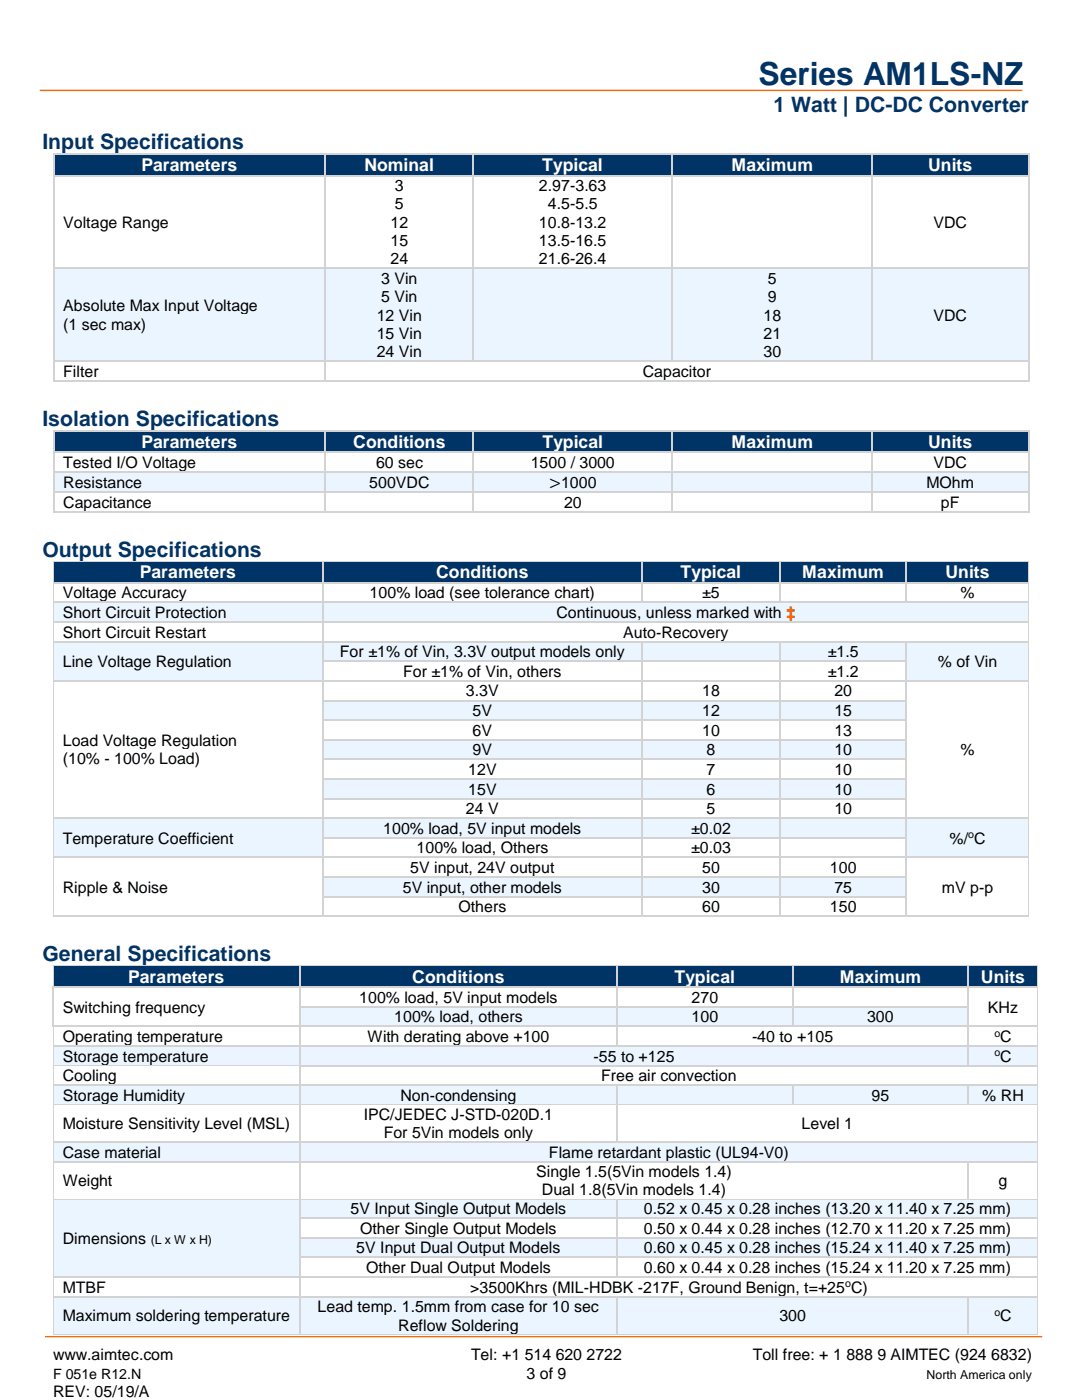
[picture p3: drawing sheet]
<svg xmlns="http://www.w3.org/2000/svg" width="216mm" height="279mm" viewBox="0 0 216 279" stroke-linecap="round" stroke-linejoin="round" font-family="sans-serif">
<defs><g id="words">
<text font-size="6.3" fill="#036" x="151.4" y="17.1">Series AM1LS-NZ</text>
<g font-size="4.2" fill="#036">
<text x="154.3" y="22.4">1 Watt | DC-DC Converter</text>
<text x="8.5" y="29.7">Input Specifications</text>
<text x="8.5" y="85">Isolation Specifications</text>
<text x="8.5" y="111.1">Output Specifications</text>
<text x="8.5" y="191.8">General Specifications</text>
</g>
<g font-size="3.5" fill="#fff">
<text x="28.2" y="34.2">Parameters</text>
<text x="72.7" y="34.2">Nominal</text>
<text x="108.2" y="34.2">Typical</text>
<text x="145.9" y="34.2">Maximum</text>
<text x="185.2" y="34.2">Units</text>
<text x="28.2" y="89.4">Parameters</text>
<text x="70.5" y="89.4">Conditions</text>
<text x="108.2" y="89.4">Typical</text>
<text x="145.9" y="89.4">Maximum</text>
<text x="185.2" y="89.4">Units</text>
<text x="27.9" y="115.4">Parameters</text>
<text x="87.1" y="115.4">Conditions</text>
<text x="135.8" y="115.4">Typical</text>
<text x="160.1" y="115.4">Maximum</text>
<text x="188.7" y="115.4">Units</text>
<text x="25.6" y="196.1">Parameters</text>
<text x="82.3" y="196.1">Conditions</text>
<text x="134.6" y="196.1">Typical</text>
<text x="167.5" y="196.1">Maximum</text>
<text x="195.7" y="196.1">Units</text>
</g>
<g font-size="3.2">
<text x="78.8" y="38.1">3</text>
<text x="78.8" y="41.8">5</text>
<text x="107.5" y="38.1">2.97-3.63</text>
<text x="109.3" y="41.8">4.5-5.5</text>
<text x="12.6" y="45.4">Voltage Range</text>
<text x="77.9" y="45.4">12</text>
<text x="107.5" y="45.4">10.8-13.2</text>
<text x="186.3" y="45.4">VDC</text>
<text x="77.9" y="49.1">15</text>
<text x="77.9" y="52.8">24</text>
<text x="107.5" y="49.1">13.5-16.5</text>
<text x="107.5" y="52.8">21.6-26.4</text>
<text x="76" y="56.6">3 Vin</text>
<text x="153.2" y="56.6">5</text>
<text x="12.6" y="62.2">Absolute Max Input Voltage</text>
<text x="12.6" y="65.8">(1 sec max)</text>
<text x="75.2" y="64">12 Vin</text>
<text x="76" y="60.3">5 Vin</text>
<text x="152.3" y="64">18</text>
<text x="153.2" y="60.3">9</text>
<text x="186.3" y="64">VDC</text>
<text x="75.2" y="67.6">15 Vin</text>
<text x="75.2" y="71.3">24 Vin</text>
<text x="152.3" y="67.6">21</text>
<text x="152.3" y="71.3">30</text>
<text x="12.6" y="75.2">Filter</text>
<text x="128.3" y="75.2">Capacitor</text>
<text x="12.6" y="93.4">Tested I/O Voltage</text>
<text x="75" y="93.4">60 sec</text>
<text x="105.9" y="93.4">1500 / 3000</text>
<text x="186.3" y="93.4">VDC</text>
<text x="12.6" y="97.3">Resistance</text>
<text x="12.6" y="101.3">Capacitance</text>
<text x="73.7" y="97.3">500VDC</text>
<text x="109.6" y="97.4">&gt;1000</text>
<text x="112.5" y="101.3">20</text>
<text x="184.9" y="97.3">MOhm</text>
<text x="187.7" y="101.3">pF</text>
<text x="12.5" y="119.4">Voltage Accuracy</text>
<text x="73.8" y="119.4">100% load (see tolerance chart)</text>
<text x="140.1" y="119.4">±5</text>
<text x="191.6" y="119.4">%</text>
<text x="12.5" y="123.3">Short Circuit Protection</text>
<text x="111" y="123.3">Continuous, unless marked with ‡</text>
<text x="12.5" y="127.2">Short Circuit Restart</text>
<text x="67.8" y="131.1">For ±1% of Vin, 3.3V output models only</text>
<text x="124.4" y="127.2">Auto-Recovery</text>
<text x="165.2" y="131.1">±1.5</text>
<text x="12.5" y="133.1">Line Voltage Regulation</text>
<text x="80.5" y="135.1">For ±1% of Vin, others</text>
<text x="165.2" y="135.1">±1.2</text>
<text x="187.1" y="133.1">% of Vin</text>
<text x="93" y="139">3.3V</text>
<text x="94.3" y="142.9">5V</text>
<text x="140.1" y="139">18</text>
<text x="140.1" y="142.9">12</text>
<text x="166.5" y="139">20</text>
<text x="166.5" y="142.9">15</text>
<text x="12.5" y="148.9">Load Voltage Regulation</text>
<text x="94.3" y="146.8">6V</text>
<text x="140.1" y="146.8">10</text>
<text x="166.5" y="146.8">13</text>
<text x="12.5" y="152.5">(10% - 100% Load)</text>
<text x="93.4" y="154.6">12V</text>
<text x="94.3" y="150.7">9V</text>
<text x="141" y="150.7">8</text>
<text x="141" y="154.6">7</text>
<text x="166.5" y="150.7">10</text>
<text x="166.5" y="154.6">10</text>
<text x="191.6" y="150.7">%</text>
<text x="93.4" y="158.6">15V</text>
<text x="141" y="158.6">6</text>
<text x="166.5" y="158.6">10</text>
<text x="76.5" y="166.4">100% load, 5V input models</text>
<text x="93" y="162.5">24 V</text>
<text x="137.9" y="166.4">±0.02</text>
<text x="141" y="162.5">5</text>
<text x="166.5" y="162.5">10</text>
<text x="12.5" y="168.3">Temperature Coefficient</text>
<text x="83.1" y="170.3">100% load, Others</text>
<text x="137.9" y="170.3">±0.03</text>
<text x="189.5" y="168.3">%/ C</text>
<text x="12.5" y="178.1">Ripple &amp; Noise</text>
<text x="80.4" y="178.1">5V input, other models</text>
<text x="81.8" y="174.2">5V input, 24V output</text>
<text x="140.1" y="174.2">50</text>
<text x="140.1" y="178.1">30</text>
<text x="165.6" y="174.2">100</text>
<text x="166.5" y="178.1">75</text>
<text x="188" y="178.1">mV p-p</text>
<text x="91.5" y="182.1">Others</text>
<text x="140.1" y="182.1">60</text>
<text x="165.6" y="182.1">150</text>
<text x="12.5" y="202.1">Switching frequency</text>
<text x="71.7" y="200.1">100% load, 5V input models</text>
<text x="138" y="200.1">270</text>
<text x="197.1" y="202.1">KHz</text>
<text x="12.5" y="207.9">Operating temperature</text>
<text x="73.3" y="207.9">With derating above +100</text>
<text x="78.7" y="204">100% load, others</text>
<text x="138" y="204">100</text>
<text x="150.1" y="207.9">-40 to +105</text>
<text x="173" y="204">300</text>
<text x="199.6" y="207.9">C</text>
<text x="12.5" y="211.9">Storage temperature</text>
<text x="12.5" y="215.8">Cooling</text>
<text x="118.4" y="211.9">-55 to +125</text>
<text x="120" y="215.8">Free air convection</text>
<text x="199.6" y="211.9">C</text>
<text x="12.5" y="219.7">Storage Humidity</text>
<text x="79.9" y="219.7">Non-condensing</text>
<text x="173.9" y="219.7">95</text>
<text x="196" y="219.7">% RH</text>
<text x="12.5" y="225.2">Moisture Sensitivity Level (MSL)</text>
<text x="72.6" y="223.4">IPC/JEDEC J-STD-020D.1</text>
<text x="76.6" y="227.1">For 5Vin models only</text>
<text x="160" y="225.2">Level 1</text>
<text x="12.5" y="231">Case material</text>
<text x="109.5" y="231">Flame retardant plastic (UL94-V0)</text>
<text x="12.5" y="236.7">Weight</text>
<text x="107" y="234.9">Single 1.5(5Vin models 1.4)</text>
<text x="108.1" y="238.6">Dual 1.8(5Vin models 1.4)</text>
<text x="199.3" y="236.7">g</text>
<text x="69.9" y="242.3">5V Input Single Output Models</text>
<text x="128.5" y="242.3">0.52 x 0.45 x 0.28 inches (13.20 x 11.40 x 7.25 mm)</text>
<text x="12.5" y="248.2">Dimensions</text>
<text x="71.1" y="250.1">5V Input Dual Output Models</text>
<text x="71.9" y="246.2">Other Single Output Models</text>
<text x="128.5" y="246.2">0.50 x 0.44 x 0.28 inches (12.70 x 11.20 x 7.25 mm)</text>
<text x="128.5" y="250.1">0.60 x 0.45 x 0.28 inches (15.24 x 11.40 x 7.25 mm)</text>
<text x="12.5" y="258">MTBF</text>
<text x="73" y="254">Other Dual Output Models</text>
<text x="93.8" y="258">&gt;3500Khrs (MIL-HDBK -217F, Ground Benign, t=+25 C)</text>
<text x="128.5" y="254">0.60 x 0.44 x 0.28 inches (15.24 x 11.20 x 7.25 mm)</text>
<text x="12.5" y="263.7">Maximum soldering temperature</text>
<text x="63.4" y="261.9">Lead temp. 1.5mm from case for 10 sec</text>
<text x="155.5" y="263.7">300</text>
<text x="199.6" y="263.7">C</text>
<text x="79.5" y="265.5">Reflow Soldering</text>
<text x="10.6" y="271.4">www.aimtec.com</text>
<text x="94" y="271.4">Tel: +1</text>
<text x="104.7" y="271.4">514 620 2722</text>
<text x="105" y="275.1">3 of 9</text>
<text x="150.2" y="271.4">Toll free: + 1 888 9 AIMTEC (924 6832)</text>
<text x="10.6" y="278.8">REV: 05/19/A</text>
</g>
<text font-size="2.8" x="10.6" y="275.1">F 051e R12.N</text>
<g font-size="2.5">
<text x="30.1" y="248.2">(L x W x H)</text>
<text x="184.9" y="275.1">North America only</text>
</g>
<g font-size="2.1">
<text x="193.2" y="167.3">o</text>
<text x="198.4" y="206.9">o</text>
<text x="198.4" y="210.8">o</text>
<text x="168.6" y="256.9">o</text>
<text x="198.4" y="262.6">o</text>
</g>
</g></defs>
<path d="M7.9 18h196.1M9 266.8h199" fill="none" stroke="#f60" stroke-width=".26"/>
<g fill="#036">
<path d="M10.8 30.9h54v4h-54z" fill-rule="evenodd"/>
<path d="M12.6 30.9h50.4v4h-50.4z" fill-rule="evenodd"/>
<path d="M65.1 30.9h29.1v4h-29.1z" fill-rule="evenodd"/>
<path d="M66.9 30.9h25.6v4h-25.6z" fill-rule="evenodd"/>
<path d="M94.5 30.9h39.6v4h-39.6z" fill-rule="evenodd"/>
<path d="M96.3 30.9h36v4h-36z" fill-rule="evenodd"/>
<path d="M134.3 30.9h39.6v4h-39.6z" fill-rule="evenodd"/>
<path d="M136.1 30.9h36v4h-36z" fill-rule="evenodd"/>
<path d="M174.2 30.9h30.9v4h-30.9z" fill-rule="evenodd"/>
<path d="M175.9 30.9h27.4v4h-27.4z" fill-rule="evenodd"/>
</g>
<g fill="#d3d3d3">
<path d="M10.6 30.6h.2v.2h-.2z" fill-rule="evenodd"/>
<path d="M10.6 30.6h.2v.2h-.2z" fill-rule="evenodd"/>
</g>
<path d="M10.8 30.7h54" fill="none" stroke="#d3d3d3" stroke-width=".25"/>
<path d="M64.8 30.6h.3v.2h-.3z" fill-rule="evenodd" fill="#d3d3d3"/>
<path d="M65.1 30.7h29.1" fill="none" stroke="#d3d3d3" stroke-width=".25"/>
<path d="M94.3 30.6h.2v.2h-.2z" fill-rule="evenodd" fill="#d3d3d3"/>
<path d="M94.5 30.7h39.6" fill="none" stroke="#d3d3d3" stroke-width=".25"/>
<path d="M134.1 30.6h.2v.2h-.2z" fill-rule="evenodd" fill="#d3d3d3"/>
<path d="M134.3 30.7h39.6" fill="none" stroke="#d3d3d3" stroke-width=".25"/>
<path d="M173.9 30.6h.3v.2h-.3z" fill-rule="evenodd" fill="#d3d3d3"/>
<path d="M174.2 30.7h30.9" fill="none" stroke="#d3d3d3" stroke-width=".25"/>
<g fill="#d3d3d3">
<path d="M205.1 30.6h.3v.2h-.3z" fill-rule="evenodd"/>
<path d="M205.1 30.6h.3v.2h-.3z" fill-rule="evenodd"/>
</g>
<path d="M10.7 30.8v4.1M64.9 30.8v4.1M94.4 30.8v4.1M134.2 30.8v4.1M174 30.8v4.1M205.2 30.8v4.1" fill="none" stroke="#d3d3d3" stroke-width=".25"/>
<g fill="#fff">
<path d="M10.8 35.2h54v18.2h-54z" fill-rule="evenodd"/>
<path d="M12.6 42.5h50.4v3.7h-50.4z" fill-rule="evenodd"/>
<path d="M65.1 35.2h29.1v18.2h-29.1z" fill-rule="evenodd"/>
<path d="M66.9 35.2h25.6v3.6h-25.6z" fill-rule="evenodd"/>
<path d="M66.9 38.8h25.6v3.7h-25.6z" fill-rule="evenodd"/>
<path d="M66.9 42.5h25.6v3.7h-25.6z" fill-rule="evenodd"/>
<path d="M66.9 46.2h25.6v3.6h-25.6z" fill-rule="evenodd"/>
<path d="M66.9 49.8h25.6v3.6h-25.6z" fill-rule="evenodd"/>
<path d="M94.5 35.2h39.6v18.2h-39.6z" fill-rule="evenodd"/>
<path d="M96.3 35.2h36v3.6h-36z" fill-rule="evenodd"/>
<path d="M96.3 38.8h36v3.7h-36z" fill-rule="evenodd"/>
<path d="M96.3 42.5h36v3.7h-36z" fill-rule="evenodd"/>
<path d="M96.3 46.2h36v3.6h-36z" fill-rule="evenodd"/>
<path d="M96.3 49.8h36v3.6h-36z" fill-rule="evenodd"/>
<path d="M134.3 35.2h39.6v18.2h-39.6z" fill-rule="evenodd"/>
<path d="M136.1 35.2h36v3.6h-36z" fill-rule="evenodd"/>
<path d="M174.2 35.2h30.9v18.2h-30.9z" fill-rule="evenodd"/>
<path d="M175.9 42.5h27.4v3.7h-27.4z" fill-rule="evenodd"/>
</g>
<path d="M10.6 34.9h.2v.3h-.2z" fill-rule="evenodd" fill="#d3d3d3"/>
<path d="M10.8 35.1h54" fill="none" stroke="#d3d3d3" stroke-width=".25"/>
<path d="M64.8 34.9h.3v.3h-.3z" fill-rule="evenodd" fill="#d3d3d3"/>
<path d="M65.1 35.1h29.1" fill="none" stroke="#d3d3d3" stroke-width=".25"/>
<path d="M94.3 34.9h.2v.3h-.2z" fill-rule="evenodd" fill="#d3d3d3"/>
<path d="M94.5 35.1h39.6" fill="none" stroke="#d3d3d3" stroke-width=".25"/>
<path d="M134.1 34.9h.2v.3h-.2z" fill-rule="evenodd" fill="#d3d3d3"/>
<path d="M134.3 35.1h39.6" fill="none" stroke="#d3d3d3" stroke-width=".25"/>
<path d="M173.9 34.9h.3v.3h-.3z" fill-rule="evenodd" fill="#d3d3d3"/>
<path d="M174.2 35.1h30.9" fill="none" stroke="#d3d3d3" stroke-width=".25"/>
<path d="M205.1 34.9h.3v.3h-.3z" fill-rule="evenodd" fill="#d3d3d3"/>
<path d="M10.7 35.2v18.2M64.9 35.2v18.2M94.4 35.2v18.2M134.2 35.2v18.2M174 35.2v18.2M205.2 35.2v18.2" fill="none" stroke="#d3d3d3" stroke-width=".25"/>
<g fill="#ebf5ff">
<path d="M10.8 53.7h54v18.2h-54z" fill-rule="evenodd"/>
<path d="M12.6 59.2h50.4v3.6h-50.4z" fill-rule="evenodd"/>
<path d="M12.6 62.8h50.4v3.7h-50.4z" fill-rule="evenodd"/>
<path d="M65.1 53.7h29.1v18.2h-29.1z" fill-rule="evenodd"/>
<path d="M66.9 53.7h25.6v3.6h-25.6z" fill-rule="evenodd"/>
<path d="M66.9 57.3h25.6v3.7h-25.6z" fill-rule="evenodd"/>
<path d="M66.9 61h25.6v3.7h-25.6z" fill-rule="evenodd"/>
<path d="M66.9 64.7h25.6v3.6h-25.6z" fill-rule="evenodd"/>
<path d="M66.9 68.3h25.6v3.6h-25.6z" fill-rule="evenodd"/>
<path d="M94.5 53.7h39.6v18.2h-39.6z" fill-rule="evenodd"/>
<path d="M96.3 53.7h36v3.6h-36z" fill-rule="evenodd"/>
<path d="M134.3 53.7h39.6v18.2h-39.6z" fill-rule="evenodd"/>
<path d="M136.1 53.7h36v3.6h-36z" fill-rule="evenodd"/>
<path d="M136.1 57.3h36v3.7h-36z" fill-rule="evenodd"/>
<path d="M136.1 61h36v3.7h-36z" fill-rule="evenodd"/>
<path d="M136.1 64.7h36v3.6h-36z" fill-rule="evenodd"/>
<path d="M136.1 68.3h36v3.6h-36z" fill-rule="evenodd"/>
<path d="M174.2 53.7h30.9v18.2h-30.9z" fill-rule="evenodd"/>
<path d="M175.9 61h27.4v3.7h-27.4z" fill-rule="evenodd"/>
</g>
<path d="M10.6 53.4h.2v.3h-.2z" fill-rule="evenodd" fill="#d3d3d3"/>
<path d="M10.8 53.6h54" fill="none" stroke="#d3d3d3" stroke-width=".25"/>
<path d="M64.8 53.4h.3v.3h-.3z" fill-rule="evenodd" fill="#d3d3d3"/>
<path d="M65.1 53.6h29.1" fill="none" stroke="#d3d3d3" stroke-width=".25"/>
<path d="M94.3 53.4h.2v.3h-.2z" fill-rule="evenodd" fill="#d3d3d3"/>
<path d="M94.5 53.6h39.6" fill="none" stroke="#d3d3d3" stroke-width=".25"/>
<path d="M134.1 53.4h.2v.3h-.2z" fill-rule="evenodd" fill="#d3d3d3"/>
<path d="M134.3 53.6h39.6" fill="none" stroke="#d3d3d3" stroke-width=".25"/>
<path d="M173.9 53.4h.3v.3h-.3z" fill-rule="evenodd" fill="#d3d3d3"/>
<path d="M174.2 53.6h30.9" fill="none" stroke="#d3d3d3" stroke-width=".25"/>
<path d="M205.1 53.4h.3v.3h-.3z" fill-rule="evenodd" fill="#d3d3d3"/>
<path d="M10.7 53.7v18.2M64.9 53.7v18.2M94.4 53.7v18.2M134.2 53.7v18.2M174 53.7v18.2M205.2 53.7v18.2" fill="none" stroke="#d3d3d3" stroke-width=".25"/>
<path d="M10.6 71.9h.2v.3h-.2z" fill-rule="evenodd" fill="#d3d3d3"/>
<path d="M10.8 72.1h54" fill="none" stroke="#d3d3d3" stroke-width=".25"/>
<path d="M64.8 71.9h.3v.3h-.3z" fill-rule="evenodd" fill="#d3d3d3"/>
<path d="M65.1 72.1h29.1" fill="none" stroke="#d3d3d3" stroke-width=".25"/>
<path d="M94.3 71.9h.2v.3h-.2z" fill-rule="evenodd" fill="#d3d3d3"/>
<path d="M94.5 72.1h39.6" fill="none" stroke="#d3d3d3" stroke-width=".25"/>
<path d="M134.1 71.9h.2v.3h-.2z" fill-rule="evenodd" fill="#d3d3d3"/>
<path d="M134.3 72.1h39.6" fill="none" stroke="#d3d3d3" stroke-width=".25"/>
<path d="M173.9 71.9h.3v.3h-.3z" fill-rule="evenodd" fill="#d3d3d3"/>
<path d="M174.2 72.1h30.9" fill="none" stroke="#d3d3d3" stroke-width=".25"/>
<path d="M205.1 71.9h.3v.3h-.3z" fill-rule="evenodd" fill="#d3d3d3"/>
<path d="M10.7 72.2v3.7" fill="none" stroke="#d3d3d3" stroke-width=".25"/>
<g fill="#d3d3d3">
<path d="M10.6 75.9h.2v.2h-.2z" fill-rule="evenodd"/>
<path d="M10.6 75.9h.2v.2h-.2z" fill-rule="evenodd"/>
</g>
<path d="M10.8 76h54M64.9 72.2v3.7" fill="none" stroke="#d3d3d3" stroke-width=".25"/>
<path d="M64.8 75.9h.3v.2h-.3z" fill-rule="evenodd" fill="#d3d3d3"/>
<path d="M65.1 76h140M205.2 72.2v3.7" fill="none" stroke="#d3d3d3" stroke-width=".25"/>
<g fill="#d3d3d3">
<path d="M205.1 75.9h.3v.2h-.3z" fill-rule="evenodd"/>
<path d="M205.1 75.9h.3v.2h-.3z" fill-rule="evenodd"/>
</g>
<g fill="#036">
<path d="M10.8 86.1h54v4.1h-54z" fill-rule="evenodd"/>
<path d="M12.6 86.1h50.4v4.1h-50.4z" fill-rule="evenodd"/>
<path d="M65.1 86.1h29.2v4.1h-29.2z" fill-rule="evenodd"/>
<path d="M66.9 86.1h25.6v4.1h-25.6z" fill-rule="evenodd"/>
<path d="M94.5 86.1h39.6v4.1h-39.6z" fill-rule="evenodd"/>
<path d="M96.3 86.1h36v4.1h-36z" fill-rule="evenodd"/>
<path d="M134.3 86.1h39.6v4.1h-39.6z" fill-rule="evenodd"/>
<path d="M136.1 86.1h36v4.1h-36z" fill-rule="evenodd"/>
<path d="M174.2 86.1h30.9v4.1h-30.9z" fill-rule="evenodd"/>
<path d="M175.9 86.1h27.4v4.1h-27.4z" fill-rule="evenodd"/>
</g>
<g fill="#d3d3d3">
<path d="M10.6 85.9h.2v.2h-.2z" fill-rule="evenodd"/>
<path d="M10.6 85.9h.2v.2h-.2z" fill-rule="evenodd"/>
</g>
<path d="M10.8 86h54" fill="none" stroke="#d3d3d3" stroke-width=".25"/>
<path d="M64.8 85.9h.3v.2h-.3z" fill-rule="evenodd" fill="#d3d3d3"/>
<path d="M65.1 86h29.2" fill="none" stroke="#d3d3d3" stroke-width=".25"/>
<path d="M94.3 85.9h.2v.2h-.2z" fill-rule="evenodd" fill="#d3d3d3"/>
<path d="M94.5 86h39.6" fill="none" stroke="#d3d3d3" stroke-width=".25"/>
<path d="M134.1 85.9h.2v.2h-.2z" fill-rule="evenodd" fill="#d3d3d3"/>
<path d="M134.3 86h39.6" fill="none" stroke="#d3d3d3" stroke-width=".25"/>
<path d="M173.9 85.9h.3v.2h-.3z" fill-rule="evenodd" fill="#d3d3d3"/>
<path d="M174.2 86h30.9" fill="none" stroke="#d3d3d3" stroke-width=".25"/>
<g fill="#d3d3d3">
<path d="M205.1 85.9h.3v.2h-.3z" fill-rule="evenodd"/>
<path d="M205.1 85.9h.3v.2h-.3z" fill-rule="evenodd"/>
</g>
<path d="M10.7 86.1v4.1M64.9 86.1v4.1M94.4 86.1v4.1M134.2 86.1v4.1M174 86.1v4.1M205.2 86.1v4.1" fill="none" stroke="#d3d3d3" stroke-width=".25"/>
<g fill="#fff">
<path d="M10.8 90.5h54v3.6h-54z" fill-rule="evenodd"/>
<path d="M12.6 90.5h50.4v3.6h-50.4z" fill-rule="evenodd"/>
<path d="M65.1 90.5h29.2v3.6h-29.2z" fill-rule="evenodd"/>
<path d="M66.9 90.5h25.6v3.6h-25.6z" fill-rule="evenodd"/>
<path d="M94.5 90.5h39.6v3.6h-39.6z" fill-rule="evenodd"/>
<path d="M96.3 90.5h36v3.6h-36z" fill-rule="evenodd"/>
<path d="M134.3 90.5h39.6v3.6h-39.6z" fill-rule="evenodd"/>
<path d="M136.1 90.5h36v3.6h-36z" fill-rule="evenodd"/>
<path d="M174.2 90.5h30.9v3.6h-30.9z" fill-rule="evenodd"/>
<path d="M175.9 90.5h27.4v3.6h-27.4z" fill-rule="evenodd"/>
</g>
<path d="M10.6 90.2h.2v.2h-.2z" fill-rule="evenodd" fill="#d3d3d3"/>
<path d="M10.8 90.3h54" fill="none" stroke="#d3d3d3" stroke-width=".25"/>
<path d="M64.8 90.2h.3v.2h-.3z" fill-rule="evenodd" fill="#d3d3d3"/>
<path d="M65.1 90.3h29.2" fill="none" stroke="#d3d3d3" stroke-width=".25"/>
<path d="M94.3 90.2h.2v.2h-.2z" fill-rule="evenodd" fill="#d3d3d3"/>
<path d="M94.5 90.3h39.6" fill="none" stroke="#d3d3d3" stroke-width=".25"/>
<path d="M134.1 90.2h.2v.2h-.2z" fill-rule="evenodd" fill="#d3d3d3"/>
<path d="M134.3 90.3h39.6" fill="none" stroke="#d3d3d3" stroke-width=".25"/>
<path d="M173.9 90.2h.3v.2h-.3z" fill-rule="evenodd" fill="#d3d3d3"/>
<path d="M174.2 90.3h30.9" fill="none" stroke="#d3d3d3" stroke-width=".25"/>
<path d="M205.1 90.2h.3v.2h-.3z" fill-rule="evenodd" fill="#d3d3d3"/>
<path d="M10.7 90.4v3.7M64.9 90.4v3.7M94.4 90.4v3.7M134.2 90.4v3.7M174 90.4v3.7M205.2 90.4v3.7" fill="none" stroke="#d3d3d3" stroke-width=".25"/>
<g fill="#ebf5ff">
<path d="M10.8 94.4h54v3.7h-54z" fill-rule="evenodd"/>
<path d="M12.6 94.4h50.4v3.6h-50.4z" fill-rule="evenodd"/>
<path d="M65.1 94.4h29.2v3.7h-29.2z" fill-rule="evenodd"/>
<path d="M66.9 94.4h25.6v3.6h-25.6z" fill-rule="evenodd"/>
<path d="M94.5 94.4h39.6v3.7h-39.6z" fill-rule="evenodd"/>
<path d="M96.3 94.4h36v3.7h-36z" fill-rule="evenodd"/>
<path d="M134.3 94.4h39.6v3.7h-39.6z" fill-rule="evenodd"/>
<path d="M136.1 94.4h36v3.6h-36z" fill-rule="evenodd"/>
<path d="M174.2 94.4h30.9v3.7h-30.9z" fill-rule="evenodd"/>
<path d="M175.9 94.4h27.4v3.6h-27.4z" fill-rule="evenodd"/>
</g>
<path d="M10.6 94.1h.2v.3h-.2z" fill-rule="evenodd" fill="#d3d3d3"/>
<path d="M10.8 94.3h54" fill="none" stroke="#d3d3d3" stroke-width=".25"/>
<path d="M64.8 94.1h.3v.3h-.3z" fill-rule="evenodd" fill="#d3d3d3"/>
<path d="M65.1 94.3h29.2" fill="none" stroke="#d3d3d3" stroke-width=".25"/>
<path d="M94.3 94.1h.2v.3h-.2z" fill-rule="evenodd" fill="#d3d3d3"/>
<path d="M94.5 94.3h39.6" fill="none" stroke="#d3d3d3" stroke-width=".25"/>
<path d="M134.1 94.1h.2v.3h-.2z" fill-rule="evenodd" fill="#d3d3d3"/>
<path d="M134.3 94.3h39.6" fill="none" stroke="#d3d3d3" stroke-width=".25"/>
<path d="M173.9 94.1h.3v.3h-.3z" fill-rule="evenodd" fill="#d3d3d3"/>
<path d="M174.2 94.3h30.9" fill="none" stroke="#d3d3d3" stroke-width=".25"/>
<path d="M205.1 94.1h.3v.3h-.3z" fill-rule="evenodd" fill="#d3d3d3"/>
<path d="M10.7 94.4v3.7M64.9 94.4v3.7M94.4 94.4v3.7M134.2 94.4v3.7M174 94.4v3.7M205.2 94.4v3.7" fill="none" stroke="#d3d3d3" stroke-width=".25"/>
<g fill="#fff">
<path d="M10.8 98.4h54v3.6h-54z" fill-rule="evenodd"/>
<path d="M12.6 98.4h50.4v3.6h-50.4z" fill-rule="evenodd"/>
<path d="M65.1 98.4h29.2v3.6h-29.2z" fill-rule="evenodd"/>
<path d="M66.9 98.4h25.6v3.6h-25.6z" fill-rule="evenodd"/>
<path d="M94.5 98.4h39.6v3.6h-39.6z" fill-rule="evenodd"/>
<path d="M96.3 98.4h36v3.6h-36z" fill-rule="evenodd"/>
<path d="M134.3 98.4h39.6v3.6h-39.6z" fill-rule="evenodd"/>
<path d="M136.1 98.4h36v3.6h-36z" fill-rule="evenodd"/>
<path d="M174.2 98.4h30.9v3.6h-30.9z" fill-rule="evenodd"/>
<path d="M175.9 98.4h27.4v3.6h-27.4z" fill-rule="evenodd"/>
</g>
<path d="M10.6 98.1h.2v.3h-.2z" fill-rule="evenodd" fill="#d3d3d3"/>
<path d="M10.8 98.2h54" fill="none" stroke="#d3d3d3" stroke-width=".25"/>
<path d="M64.8 98.1h.3v.3h-.3z" fill-rule="evenodd" fill="#d3d3d3"/>
<path d="M65.1 98.2h29.2" fill="none" stroke="#d3d3d3" stroke-width=".25"/>
<path d="M94.3 98.1h.2v.3h-.2z" fill-rule="evenodd" fill="#d3d3d3"/>
<path d="M94.5 98.2h39.6" fill="none" stroke="#d3d3d3" stroke-width=".25"/>
<path d="M134.1 98.1h.2v.3h-.2z" fill-rule="evenodd" fill="#d3d3d3"/>
<path d="M134.3 98.2h39.6" fill="none" stroke="#d3d3d3" stroke-width=".25"/>
<path d="M173.9 98.1h.3v.3h-.3z" fill-rule="evenodd" fill="#d3d3d3"/>
<path d="M174.2 98.2h30.9" fill="none" stroke="#d3d3d3" stroke-width=".25"/>
<path d="M205.1 98.1h.3v.3h-.3z" fill-rule="evenodd" fill="#d3d3d3"/>
<path d="M10.7 98.4v3.6" fill="none" stroke="#d3d3d3" stroke-width=".25"/>
<g fill="#d3d3d3">
<path d="M10.6 102h.2v.3h-.2z" fill-rule="evenodd"/>
<path d="M10.6 102h.2v.3h-.2z" fill-rule="evenodd"/>
</g>
<path d="M64.9 98.4v3.6M10.8 102.2h54" fill="none" stroke="#d3d3d3" stroke-width=".25"/>
<path d="M64.8 102h.3v.3h-.3z" fill-rule="evenodd" fill="#d3d3d3"/>
<path d="M94.4 98.4v3.6M65.1 102.2h29.2" fill="none" stroke="#d3d3d3" stroke-width=".25"/>
<path d="M94.3 102h.2v.3h-.2z" fill-rule="evenodd" fill="#d3d3d3"/>
<path d="M134.2 98.4v3.6M94.5 102.2h39.6" fill="none" stroke="#d3d3d3" stroke-width=".25"/>
<path d="M134.1 102h.2v.3h-.2z" fill-rule="evenodd" fill="#d3d3d3"/>
<path d="M174 98.4v3.6M134.3 102.2h39.6" fill="none" stroke="#d3d3d3" stroke-width=".25"/>
<path d="M173.9 102h.3v.3h-.3z" fill-rule="evenodd" fill="#d3d3d3"/>
<path d="M205.2 98.4v3.6M174.2 102.2h30.9" fill="none" stroke="#d3d3d3" stroke-width=".25"/>
<g fill="#d3d3d3">
<path d="M205.1 102h.3v.3h-.3z" fill-rule="evenodd"/>
<path d="M205.1 102h.3v.3h-.3z" fill-rule="evenodd"/>
</g>
<g fill="#036">
<path d="M10.7 112.1h53.6v4.1h-53.6z" fill-rule="evenodd"/>
<path d="M12.5 112.1h50v4.1h-50z" fill-rule="evenodd"/>
<path d="M64.5 112.1h63.5v4.1h-63.5z" fill-rule="evenodd"/>
<path d="M66.3 112.1h59.9v4.1h-59.9z" fill-rule="evenodd"/>
<path d="M128.3 112.1h27.2v4.1h-27.2z" fill-rule="evenodd"/>
<path d="M130 112.1h23.7v4.1h-23.7z" fill-rule="evenodd"/>
<path d="M155.8 112.1h24.9v4.1h-24.9z" fill-rule="evenodd"/>
<path d="M157.5 112.1h21.4v4.1h-21.4z" fill-rule="evenodd"/>
<path d="M181 112.1h24.3v4.1h-24.3z" fill-rule="evenodd"/>
<path d="M182.7 112.1h20.7v4.1h-20.7z" fill-rule="evenodd"/>
</g>
<g fill="#d3d3d3">
<path d="M10.6 112l.1 .1z" fill-rule="evenodd"/>
<path d="M10.6 112l.1 .1z" fill-rule="evenodd"/>
</g>
<path d="M10.7 112.1h53.6" fill="none" stroke="#d3d3d3" stroke-width=".2"/>
<path d="M64.3 112l.1 .1z" fill-rule="evenodd" fill="#d3d3d3"/>
<path d="M64.4 112.1h63.6" fill="none" stroke="#d3d3d3" stroke-width=".2"/>
<path d="M128 112l.1 .1z" fill-rule="evenodd" fill="#d3d3d3"/>
<path d="M128.1 112.1h27.4" fill="none" stroke="#d3d3d3" stroke-width=".2"/>
<path d="M155.5 112l.1 .1z" fill-rule="evenodd" fill="#d3d3d3"/>
<path d="M155.6 112.1h25.1" fill="none" stroke="#d3d3d3" stroke-width=".2"/>
<path d="M180.7 112l.1 .1z" fill-rule="evenodd" fill="#d3d3d3"/>
<path d="M180.8 112.1h24.5" fill="none" stroke="#d3d3d3" stroke-width=".2"/>
<g fill="#d3d3d3">
<path d="M205.3 112l.1 .1z" fill-rule="evenodd"/>
<path d="M205.3 112l.1 .1z" fill-rule="evenodd"/>
</g>
<path d="M10.6 112.1v4.1M205.3 112.1v4.1" fill="none" stroke="#d3d3d3" stroke-width=".2"/>
<path d="M64.4 112.1v4.1M128.1 112.1v4.1M155.6 112.1v4.1M180.8 112.1v4.1" fill="none" stroke="#d3d3d3" stroke-width=".25"/>
<g fill="#fff">
<path d="M10.7 116.4h53.6v3.7h-53.6z" fill-rule="evenodd"/>
<path d="M12.5 116.4h50v3.7h-50z" fill-rule="evenodd"/>
<path d="M64.5 116.4h63.5v3.7h-63.5z" fill-rule="evenodd"/>
<path d="M66.3 116.4h59.9v3.7h-59.9z" fill-rule="evenodd"/>
<path d="M128.3 116.4h27.2v3.7h-27.2z" fill-rule="evenodd"/>
<path d="M130 116.4h23.7v3.7h-23.7z" fill-rule="evenodd"/>
<path d="M155.8 116.4h24.9v3.7h-24.9z" fill-rule="evenodd"/>
<path d="M157.5 116.4h21.4v3.7h-21.4z" fill-rule="evenodd"/>
<path d="M181 116.4h24.3v3.7h-24.3z" fill-rule="evenodd"/>
<path d="M182.7 116.4h20.7v3.7h-20.7z" fill-rule="evenodd"/>
</g>
<path d="M10.6 116.2l.1 .2z" fill-rule="evenodd" fill="#d3d3d3"/>
<path d="M10.7 116.3h53.6" fill="none" stroke="#d3d3d3" stroke-width=".25"/>
<path d="M64.3 116.2h.2v.2h-.2z" fill-rule="evenodd" fill="#d3d3d3"/>
<path d="M64.5 116.3h63.5" fill="none" stroke="#d3d3d3" stroke-width=".25"/>
<path d="M128 116.2h.3v.2h-.3z" fill-rule="evenodd" fill="#d3d3d3"/>
<path d="M128.3 116.3h27.2" fill="none" stroke="#d3d3d3" stroke-width=".25"/>
<path d="M155.5 116.2h.3v.2h-.3z" fill-rule="evenodd" fill="#d3d3d3"/>
<path d="M155.8 116.3h24.9" fill="none" stroke="#d3d3d3" stroke-width=".25"/>
<path d="M180.7 116.2h.3v.2h-.3z" fill-rule="evenodd" fill="#d3d3d3"/>
<path d="M181 116.3h24.3" fill="none" stroke="#d3d3d3" stroke-width=".25"/>
<path d="M205.3 116.2l.1 .2z" fill-rule="evenodd" fill="#d3d3d3"/>
<path d="M10.6 116.4v3.7M205.3 116.4v3.7" fill="none" stroke="#d3d3d3" stroke-width=".2"/>
<path d="M64.4 116.4v3.7M128.1 116.4v3.7M155.6 116.4v3.7M180.8 116.4v3.7" fill="none" stroke="#d3d3d3" stroke-width=".25"/>
<g fill="#ebf5ff">
<path d="M10.7 120.3h53.6v3.7h-53.6z" fill-rule="evenodd"/>
<path d="M12.5 120.3h50v3.7h-50z" fill-rule="evenodd"/>
<path d="M64.5 120.3h140.8v3.7h-140.8z" fill-rule="evenodd"/>
<path d="M66.3 120.3h137.1v3.7h-137.1z" fill-rule="evenodd"/>
</g>
<path d="M10.6 120.1l.1 .2z" fill-rule="evenodd" fill="#d3d3d3"/>
<path d="M10.7 120.2h53.6" fill="none" stroke="#d3d3d3" stroke-width=".25"/>
<path d="M64.3 120.1h.2v.2h-.2z" fill-rule="evenodd" fill="#d3d3d3"/>
<path d="M64.5 120.2h63.5" fill="none" stroke="#d3d3d3" stroke-width=".25"/>
<path d="M128 120.1h.3v.2h-.3z" fill-rule="evenodd" fill="#d3d3d3"/>
<path d="M128.3 120.2h27.2" fill="none" stroke="#d3d3d3" stroke-width=".25"/>
<path d="M155.5 120.1h.3v.2h-.3z" fill-rule="evenodd" fill="#d3d3d3"/>
<path d="M155.8 120.2h24.9" fill="none" stroke="#d3d3d3" stroke-width=".25"/>
<path d="M180.7 120.1h.3v.2h-.3z" fill-rule="evenodd" fill="#d3d3d3"/>
<path d="M181 120.2h24.3" fill="none" stroke="#d3d3d3" stroke-width=".25"/>
<path d="M205.3 120.1l.1 .2z" fill-rule="evenodd" fill="#d3d3d3"/>
<path d="M10.6 120.3v3.7M205.3 120.3v3.7" fill="none" stroke="#d3d3d3" stroke-width=".2"/>
<path d="M64.4 120.3v3.7" fill="none" stroke="#d3d3d3" stroke-width=".25"/>
<g fill="#fff">
<path d="M10.7 124.3h53.6v3.6h-53.6z" fill-rule="evenodd"/>
<path d="M12.5 124.3h50v3.6h-50z" fill-rule="evenodd"/>
<path d="M64.5 124.3h140.8v3.6h-140.8z" fill-rule="evenodd"/>
<path d="M66.3 124.3h137.1v3.6h-137.1z" fill-rule="evenodd"/>
</g>
<path d="M10.6 124l.1 .3z" fill-rule="evenodd" fill="#d3d3d3"/>
<path d="M10.7 124.1h53.6" fill="none" stroke="#d3d3d3" stroke-width=".25"/>
<path d="M64.3 124h.2v.3h-.2z" fill-rule="evenodd" fill="#d3d3d3"/>
<path d="M64.5 124.1h140.8" fill="none" stroke="#d3d3d3" stroke-width=".25"/>
<path d="M205.3 124l.1 .3z" fill-rule="evenodd" fill="#d3d3d3"/>
<path d="M10.6 124.3v3.6M205.3 124.3v3.6" fill="none" stroke="#d3d3d3" stroke-width=".2"/>
<path d="M64.4 124.3v3.6" fill="none" stroke="#d3d3d3" stroke-width=".25"/>
<g fill="#ebf5ff">
<path d="M10.7 128.2h53.6v7.5h-53.6z" fill-rule="evenodd"/>
<path d="M12.5 130.2h50v3.6h-50z" fill-rule="evenodd"/>
<path d="M64.5 128.2h63.5v3.6h-63.5z" fill-rule="evenodd"/>
<path d="M66.3 128.2h59.9v3.6h-59.9z" fill-rule="evenodd"/>
<path d="M128.3 128.2h27.2v3.6h-27.2z" fill-rule="evenodd"/>
<path d="M130 128.2h23.7v3.6h-23.7z" fill-rule="evenodd"/>
<path d="M155.8 128.2h24.9v3.6h-24.9z" fill-rule="evenodd"/>
<path d="M157.5 128.2h21.4v3.6h-21.4z" fill-rule="evenodd"/>
<path d="M181 128.2h24.3v7.5h-24.3z" fill-rule="evenodd"/>
<path d="M182.7 130.2h20.7v3.6h-20.7z" fill-rule="evenodd"/>
</g>
<path d="M10.6 127.9l.1 .3z" fill-rule="evenodd" fill="#d3d3d3"/>
<path d="M10.7 128h53.6" fill="none" stroke="#d3d3d3" stroke-width=".25"/>
<path d="M64.3 127.9h.2v.3h-.2z" fill-rule="evenodd" fill="#d3d3d3"/>
<path d="M64.5 128h63.5" fill="none" stroke="#d3d3d3" stroke-width=".25"/>
<path d="M128 127.9h.3v.3h-.3z" fill-rule="evenodd" fill="#d3d3d3"/>
<path d="M128.3 128h27.2" fill="none" stroke="#d3d3d3" stroke-width=".25"/>
<path d="M155.5 127.9h.3v.3h-.3z" fill-rule="evenodd" fill="#d3d3d3"/>
<path d="M155.8 128h24.9" fill="none" stroke="#d3d3d3" stroke-width=".25"/>
<path d="M180.7 127.9h.3v.3h-.3z" fill-rule="evenodd" fill="#d3d3d3"/>
<path d="M181 128h24.3" fill="none" stroke="#d3d3d3" stroke-width=".25"/>
<path d="M205.3 127.9l.1 .3z" fill-rule="evenodd" fill="#d3d3d3"/>
<path d="M10.6 128.2v3.6M205.3 128.2v3.6" fill="none" stroke="#d3d3d3" stroke-width=".2"/>
<path d="M64.4 128.2v3.6M128.1 128.2v3.6M155.6 128.2v3.6M180.8 128.2v3.6" fill="none" stroke="#d3d3d3" stroke-width=".25"/>
<g fill="#d3d3d3">
<path d="M10.6 131.8l.1 .3z" fill-rule="evenodd"/>
<path d="M64.3 131.8h.2v.3h-.2z" fill-rule="evenodd"/>
</g>
<path d="M64.5 132h63.5" fill="none" stroke="#d3d3d3" stroke-width=".25"/>
<path d="M128 131.8h.3v.3h-.3z" fill-rule="evenodd" fill="#d3d3d3"/>
<path d="M128.3 132h27.2" fill="none" stroke="#d3d3d3" stroke-width=".25"/>
<path d="M155.5 131.8h.3v.3h-.3z" fill-rule="evenodd" fill="#d3d3d3"/>
<path d="M155.8 132h24.9" fill="none" stroke="#d3d3d3" stroke-width=".25"/>
<g fill="#d3d3d3">
<path d="M180.7 131.8h.3v.3h-.3z" fill-rule="evenodd"/>
<path d="M205.3 131.8l.1 .3z" fill-rule="evenodd"/>
</g>
<path d="M10.6 132.1v3.6M205.3 132.1v3.6" fill="none" stroke="#d3d3d3" stroke-width=".2"/>
<path d="M64.4 132.1v3.6M128.1 132.1v3.6M155.6 132.1v3.6M180.8 132.1v3.6" fill="none" stroke="#d3d3d3" stroke-width=".25"/>
<g fill="#fff">
<path d="M10.7 136h53.6v27.1h-53.6z" fill-rule="evenodd"/>
<path d="M12.5 145.9h50v3.7h-50z" fill-rule="evenodd"/>
<path d="M12.5 149.6h50v3.6h-50z" fill-rule="evenodd"/>
<path d="M64.5 136h63.5v3.7h-63.5z" fill-rule="evenodd"/>
<path d="M66.3 136h59.9v3.7h-59.9z" fill-rule="evenodd"/>
<path d="M128.3 136h27.2v3.7h-27.2z" fill-rule="evenodd"/>
<path d="M130 136h23.7v3.7h-23.7z" fill-rule="evenodd"/>
<path d="M155.8 136h24.9v3.7h-24.9z" fill-rule="evenodd"/>
<path d="M157.5 136h21.4v3.7h-21.4z" fill-rule="evenodd"/>
<path d="M181 136h24.3v27.1h-24.3z" fill-rule="evenodd"/>
<path d="M182.7 147.8h20.7v3.6h-20.7z" fill-rule="evenodd"/>
</g>
<path d="M10.6 135.7l.1 .3z" fill-rule="evenodd" fill="#d3d3d3"/>
<path d="M10.7 135.9h53.6" fill="none" stroke="#d3d3d3" stroke-width=".25"/>
<path d="M64.3 135.7h.2v.3h-.2z" fill-rule="evenodd" fill="#d3d3d3"/>
<path d="M64.5 135.9h63.5" fill="none" stroke="#d3d3d3" stroke-width=".25"/>
<path d="M128 135.7h.3v.3h-.3z" fill-rule="evenodd" fill="#d3d3d3"/>
<path d="M128.3 135.9h27.2" fill="none" stroke="#d3d3d3" stroke-width=".25"/>
<path d="M155.5 135.7h.3v.3h-.3z" fill-rule="evenodd" fill="#d3d3d3"/>
<path d="M155.8 135.9h24.9" fill="none" stroke="#d3d3d3" stroke-width=".25"/>
<path d="M180.7 135.7h.3v.3h-.3z" fill-rule="evenodd" fill="#d3d3d3"/>
<path d="M181 135.9h24.3" fill="none" stroke="#d3d3d3" stroke-width=".25"/>
<path d="M205.3 135.7l.1 .3z" fill-rule="evenodd" fill="#d3d3d3"/>
<path d="M10.6 136v3.7M205.3 136v3.7" fill="none" stroke="#d3d3d3" stroke-width=".2"/>
<path d="M64.4 136v3.7M128.1 136v3.7M155.6 136v3.7M180.8 136v3.7" fill="none" stroke="#d3d3d3" stroke-width=".25"/>
<g fill="#ebf5ff">
<path d="M64.5 139.9h63.5v3.7h-63.5z" fill-rule="evenodd"/>
<path d="M66.3 139.9h59.9v3.7h-59.9z" fill-rule="evenodd"/>
<path d="M128.3 139.9h27.2v3.7h-27.2z" fill-rule="evenodd"/>
<path d="M130 139.9h23.7v3.7h-23.7z" fill-rule="evenodd"/>
<path d="M155.8 139.9h24.9v3.7h-24.9z" fill-rule="evenodd"/>
<path d="M157.5 139.9h21.4v3.7h-21.4z" fill-rule="evenodd"/>
</g>
<g fill="#d3d3d3">
<path d="M10.6 139.7l.1 .2z" fill-rule="evenodd"/>
<path d="M64.3 139.7h.2v.2h-.2z" fill-rule="evenodd"/>
</g>
<path d="M64.5 139.8h63.5" fill="none" stroke="#d3d3d3" stroke-width=".25"/>
<path d="M128 139.7h.3v.2h-.3z" fill-rule="evenodd" fill="#d3d3d3"/>
<path d="M128.3 139.8h27.2" fill="none" stroke="#d3d3d3" stroke-width=".25"/>
<path d="M155.5 139.7h.3v.2h-.3z" fill-rule="evenodd" fill="#d3d3d3"/>
<path d="M155.8 139.8h24.9" fill="none" stroke="#d3d3d3" stroke-width=".25"/>
<g fill="#d3d3d3">
<path d="M180.7 139.7h.3v.2h-.3z" fill-rule="evenodd"/>
<path d="M205.3 139.7l.1 .2z" fill-rule="evenodd"/>
</g>
<path d="M10.6 139.9v3.7M205.3 139.9v3.7" fill="none" stroke="#d3d3d3" stroke-width=".2"/>
<path d="M64.4 139.9v3.7M128.1 139.9v3.7M155.6 139.9v3.7M180.8 139.9v3.7" fill="none" stroke="#d3d3d3" stroke-width=".25"/>
<g fill="#fff">
<path d="M64.5 143.8h63.5v3.7h-63.5z" fill-rule="evenodd"/>
<path d="M66.3 143.8h59.9v3.7h-59.9z" fill-rule="evenodd"/>
<path d="M128.3 143.8h27.2v3.7h-27.2z" fill-rule="evenodd"/>
<path d="M130 143.8h23.7v3.7h-23.7z" fill-rule="evenodd"/>
<path d="M155.8 143.8h24.9v3.7h-24.9z" fill-rule="evenodd"/>
<path d="M157.5 143.8h21.4v3.7h-21.4z" fill-rule="evenodd"/>
</g>
<g fill="#d3d3d3">
<path d="M10.6 143.6l.1 .2z" fill-rule="evenodd"/>
<path d="M64.3 143.6h.2v.2h-.2z" fill-rule="evenodd"/>
</g>
<path d="M64.5 143.7h63.5" fill="none" stroke="#d3d3d3" stroke-width=".25"/>
<path d="M128 143.6h.3v.2h-.3z" fill-rule="evenodd" fill="#d3d3d3"/>
<path d="M128.3 143.7h27.2" fill="none" stroke="#d3d3d3" stroke-width=".25"/>
<path d="M155.5 143.6h.3v.2h-.3z" fill-rule="evenodd" fill="#d3d3d3"/>
<path d="M155.8 143.7h24.9" fill="none" stroke="#d3d3d3" stroke-width=".25"/>
<g fill="#d3d3d3">
<path d="M180.7 143.6h.3v.2h-.3z" fill-rule="evenodd"/>
<path d="M205.3 143.6l.1 .2z" fill-rule="evenodd"/>
</g>
<path d="M10.6 143.8v3.7M205.3 143.8v3.7" fill="none" stroke="#d3d3d3" stroke-width=".2"/>
<path d="M64.4 143.8v3.7M128.1 143.8v3.7M155.6 143.8v3.7M180.8 143.8v3.7" fill="none" stroke="#d3d3d3" stroke-width=".25"/>
<g fill="#ebf5ff">
<path d="M64.5 147.8h63.5v3.6h-63.5z" fill-rule="evenodd"/>
<path d="M66.3 147.8h59.9v3.6h-59.9z" fill-rule="evenodd"/>
<path d="M128.3 147.8h27.2v3.6h-27.2z" fill-rule="evenodd"/>
<path d="M130 147.8h23.7v3.6h-23.7z" fill-rule="evenodd"/>
<path d="M155.8 147.8h24.9v3.6h-24.9z" fill-rule="evenodd"/>
<path d="M157.5 147.8h21.4v3.6h-21.4z" fill-rule="evenodd"/>
</g>
<g fill="#d3d3d3">
<path d="M10.6 147.5l.1 .3z" fill-rule="evenodd"/>
<path d="M64.3 147.5h.2v.3h-.2z" fill-rule="evenodd"/>
</g>
<path d="M64.5 147.6h63.5" fill="none" stroke="#d3d3d3" stroke-width=".25"/>
<path d="M128 147.5h.3v.3h-.3z" fill-rule="evenodd" fill="#d3d3d3"/>
<path d="M128.3 147.6h27.2" fill="none" stroke="#d3d3d3" stroke-width=".25"/>
<path d="M155.5 147.5h.3v.3h-.3z" fill-rule="evenodd" fill="#d3d3d3"/>
<path d="M155.8 147.6h24.9" fill="none" stroke="#d3d3d3" stroke-width=".25"/>
<g fill="#d3d3d3">
<path d="M180.7 147.5h.3v.3h-.3z" fill-rule="evenodd"/>
<path d="M205.3 147.5l.1 .3z" fill-rule="evenodd"/>
</g>
<path d="M10.6 147.8v3.6M205.3 147.8v3.6" fill="none" stroke="#d3d3d3" stroke-width=".2"/>
<path d="M64.4 147.8v3.6M128.1 147.8v3.6M155.6 147.8v3.6M180.8 147.8v3.6" fill="none" stroke="#d3d3d3" stroke-width=".25"/>
<g fill="#fff">
<path d="M64.5 151.7h63.5v3.6h-63.5z" fill-rule="evenodd"/>
<path d="M66.3 151.7h59.9v3.6h-59.9z" fill-rule="evenodd"/>
<path d="M128.3 151.7h27.2v3.6h-27.2z" fill-rule="evenodd"/>
<path d="M130 151.7h23.7v3.6h-23.7z" fill-rule="evenodd"/>
<path d="M155.8 151.7h24.9v3.6h-24.9z" fill-rule="evenodd"/>
<path d="M157.5 151.7h21.4v3.6h-21.4z" fill-rule="evenodd"/>
</g>
<g fill="#d3d3d3">
<path d="M10.6 151.4l.1 .3z" fill-rule="evenodd"/>
<path d="M64.3 151.4h.2v.3h-.2z" fill-rule="evenodd"/>
</g>
<path d="M64.5 151.5h63.5" fill="none" stroke="#d3d3d3" stroke-width=".25"/>
<path d="M128 151.4h.3v.3h-.3z" fill-rule="evenodd" fill="#d3d3d3"/>
<path d="M128.3 151.5h27.2" fill="none" stroke="#d3d3d3" stroke-width=".25"/>
<path d="M155.5 151.4h.3v.3h-.3z" fill-rule="evenodd" fill="#d3d3d3"/>
<path d="M155.8 151.5h24.9" fill="none" stroke="#d3d3d3" stroke-width=".25"/>
<g fill="#d3d3d3">
<path d="M180.7 151.4h.3v.3h-.3z" fill-rule="evenodd"/>
<path d="M205.3 151.4l.1 .3z" fill-rule="evenodd"/>
</g>
<path d="M10.6 151.7v3.6M205.3 151.7v3.6" fill="none" stroke="#d3d3d3" stroke-width=".2"/>
<path d="M64.4 151.7v3.6M128.1 151.7v3.6M155.6 151.7v3.6M180.8 151.7v3.6" fill="none" stroke="#d3d3d3" stroke-width=".25"/>
<g fill="#ebf5ff">
<path d="M64.5 155.6h63.5v3.6h-63.5z" fill-rule="evenodd"/>
<path d="M66.3 155.6h59.9v3.6h-59.9z" fill-rule="evenodd"/>
<path d="M128.3 155.6h27.2v3.6h-27.2z" fill-rule="evenodd"/>
<path d="M130 155.6h23.7v3.6h-23.7z" fill-rule="evenodd"/>
<path d="M155.8 155.6h24.9v3.6h-24.9z" fill-rule="evenodd"/>
<path d="M157.5 155.6h21.4v3.6h-21.4z" fill-rule="evenodd"/>
</g>
<g fill="#d3d3d3">
<path d="M10.6 155.3l.1 .3z" fill-rule="evenodd"/>
<path d="M64.3 155.3h.2v.3h-.2z" fill-rule="evenodd"/>
</g>
<path d="M64.5 155.4h63.5" fill="none" stroke="#d3d3d3" stroke-width=".25"/>
<path d="M128 155.3h.3v.3h-.3z" fill-rule="evenodd" fill="#d3d3d3"/>
<path d="M128.3 155.4h27.2" fill="none" stroke="#d3d3d3" stroke-width=".25"/>
<path d="M155.5 155.3h.3v.3h-.3z" fill-rule="evenodd" fill="#d3d3d3"/>
<path d="M155.8 155.4h24.9" fill="none" stroke="#d3d3d3" stroke-width=".25"/>
<g fill="#d3d3d3">
<path d="M180.7 155.3h.3v.3h-.3z" fill-rule="evenodd"/>
<path d="M205.3 155.3l.1 .3z" fill-rule="evenodd"/>
</g>
<path d="M10.6 155.6v3.6M205.3 155.6v3.6" fill="none" stroke="#d3d3d3" stroke-width=".2"/>
<path d="M64.4 155.6v3.6M128.1 155.6v3.6M155.6 155.6v3.6M180.8 155.6v3.6" fill="none" stroke="#d3d3d3" stroke-width=".25"/>
<g fill="#fff">
<path d="M64.5 159.5h63.5v3.6h-63.5z" fill-rule="evenodd"/>
<path d="M66.3 159.5h59.9v3.6h-59.9z" fill-rule="evenodd"/>
<path d="M128.3 159.5h27.2v3.6h-27.2z" fill-rule="evenodd"/>
<path d="M130 159.5h23.7v3.6h-23.7z" fill-rule="evenodd"/>
<path d="M155.8 159.5h24.9v3.6h-24.9z" fill-rule="evenodd"/>
<path d="M157.5 159.5h21.4v3.6h-21.4z" fill-rule="evenodd"/>
</g>
<g fill="#d3d3d3">
<path d="M10.6 159.2l.1 .3z" fill-rule="evenodd"/>
<path d="M64.3 159.2h.2v.3h-.2z" fill-rule="evenodd"/>
</g>
<path d="M64.5 159.4h63.5" fill="none" stroke="#d3d3d3" stroke-width=".25"/>
<path d="M128 159.2h.3v.3h-.3z" fill-rule="evenodd" fill="#d3d3d3"/>
<path d="M128.3 159.4h27.2" fill="none" stroke="#d3d3d3" stroke-width=".25"/>
<path d="M155.5 159.2h.3v.3h-.3z" fill-rule="evenodd" fill="#d3d3d3"/>
<path d="M155.8 159.4h24.9" fill="none" stroke="#d3d3d3" stroke-width=".25"/>
<g fill="#d3d3d3">
<path d="M180.7 159.2h.3v.3h-.3z" fill-rule="evenodd"/>
<path d="M205.3 159.2l.1 .3z" fill-rule="evenodd"/>
</g>
<path d="M10.6 159.5v3.6M205.3 159.5v3.6" fill="none" stroke="#d3d3d3" stroke-width=".2"/>
<path d="M64.4 159.5v3.6M128.1 159.5v3.6M155.6 159.5v3.6M180.8 159.5v3.6" fill="none" stroke="#d3d3d3" stroke-width=".25"/>
<g fill="#ebf5ff">
<path d="M10.7 163.4h53.6v7.6h-53.6z" fill-rule="evenodd"/>
<path d="M12.5 165.4h50v3.6h-50z" fill-rule="evenodd"/>
<path d="M64.5 163.4h63.5v3.7h-63.5z" fill-rule="evenodd"/>
<path d="M66.3 163.4h59.9v3.7h-59.9z" fill-rule="evenodd"/>
<path d="M128.3 163.4h27.2v3.7h-27.2z" fill-rule="evenodd"/>
<path d="M130 163.4h23.7v3.7h-23.7z" fill-rule="evenodd"/>
<path d="M155.8 163.4h24.9v3.7h-24.9z" fill-rule="evenodd"/>
<path d="M157.5 163.4h21.4v3.7h-21.4z" fill-rule="evenodd"/>
<path d="M181 163.4h24.3v7.6h-24.3z" fill-rule="evenodd"/>
<path d="M182.7 165.4h20.7v3.6h-20.7z" fill-rule="evenodd"/>
</g>
<path d="M10.6 163.1l.1 .3z" fill-rule="evenodd" fill="#d3d3d3"/>
<path d="M10.7 163.3h53.6" fill="none" stroke="#d3d3d3" stroke-width=".25"/>
<path d="M64.3 163.1h.2v.3h-.2z" fill-rule="evenodd" fill="#d3d3d3"/>
<path d="M64.5 163.3h63.5" fill="none" stroke="#d3d3d3" stroke-width=".25"/>
<path d="M128 163.1h.3v.3h-.3z" fill-rule="evenodd" fill="#d3d3d3"/>
<path d="M128.3 163.3h27.2" fill="none" stroke="#d3d3d3" stroke-width=".25"/>
<path d="M155.5 163.1h.3v.3h-.3z" fill-rule="evenodd" fill="#d3d3d3"/>
<path d="M155.8 163.3h24.9" fill="none" stroke="#d3d3d3" stroke-width=".25"/>
<path d="M180.7 163.1h.3v.3h-.3z" fill-rule="evenodd" fill="#d3d3d3"/>
<path d="M181 163.3h24.3" fill="none" stroke="#d3d3d3" stroke-width=".25"/>
<path d="M205.3 163.1l.1 .3z" fill-rule="evenodd" fill="#d3d3d3"/>
<path d="M10.6 163.4v3.7M205.3 163.4v3.7" fill="none" stroke="#d3d3d3" stroke-width=".2"/>
<path d="M64.4 163.4v3.7M128.1 163.4v3.7M155.6 163.4v3.7M180.8 163.4v3.7" fill="none" stroke="#d3d3d3" stroke-width=".25"/>
<g fill="#d3d3d3">
<path d="M10.6 167.1l.1 .2z" fill-rule="evenodd"/>
<path d="M64.3 167.1h.2v.2h-.2z" fill-rule="evenodd"/>
</g>
<path d="M64.5 167.2h63.5" fill="none" stroke="#d3d3d3" stroke-width=".25"/>
<path d="M128 167.1h.3v.2h-.3z" fill-rule="evenodd" fill="#d3d3d3"/>
<path d="M128.3 167.2h27.2" fill="none" stroke="#d3d3d3" stroke-width=".25"/>
<path d="M155.5 167.1h.3v.2h-.3z" fill-rule="evenodd" fill="#d3d3d3"/>
<path d="M155.8 167.2h24.9" fill="none" stroke="#d3d3d3" stroke-width=".25"/>
<g fill="#d3d3d3">
<path d="M180.7 167.1h.3v.2h-.3z" fill-rule="evenodd"/>
<path d="M205.3 167.1l.1 .2z" fill-rule="evenodd"/>
</g>
<path d="M10.6 167.3v3.7M205.3 167.3v3.7" fill="none" stroke="#d3d3d3" stroke-width=".2"/>
<path d="M64.4 167.3v3.7M128.1 167.3v3.7M155.6 167.3v3.7M180.8 167.3v3.7" fill="none" stroke="#d3d3d3" stroke-width=".25"/>
<g fill="#fff">
<path d="M10.7 171.3h53.6v11.4h-53.6z" fill-rule="evenodd"/>
<path d="M12.5 175.2h50v3.6h-50z" fill-rule="evenodd"/>
<path d="M64.5 171.3h63.5v3.6h-63.5z" fill-rule="evenodd"/>
<path d="M66.3 171.3h59.9v3.6h-59.9z" fill-rule="evenodd"/>
<path d="M128.3 171.3h27.2v3.6h-27.2z" fill-rule="evenodd"/>
<path d="M130 171.3h23.7v3.6h-23.7z" fill-rule="evenodd"/>
<path d="M155.8 171.3h24.9v3.6h-24.9z" fill-rule="evenodd"/>
<path d="M157.5 171.3h21.4v3.6h-21.4z" fill-rule="evenodd"/>
<path d="M181 171.3h24.3v11.4h-24.3z" fill-rule="evenodd"/>
<path d="M182.7 175.2h20.7v3.6h-20.7z" fill-rule="evenodd"/>
</g>
<path d="M10.6 171l.1 .2z" fill-rule="evenodd" fill="#d3d3d3"/>
<path d="M10.7 171.1h53.6" fill="none" stroke="#d3d3d3" stroke-width=".25"/>
<path d="M64.3 171h.2v.2h-.2z" fill-rule="evenodd" fill="#d3d3d3"/>
<path d="M64.5 171.1h63.5" fill="none" stroke="#d3d3d3" stroke-width=".25"/>
<path d="M128 171h.3v.2h-.3z" fill-rule="evenodd" fill="#d3d3d3"/>
<path d="M128.3 171.1h27.2" fill="none" stroke="#d3d3d3" stroke-width=".25"/>
<path d="M155.5 171h.3v.2h-.3z" fill-rule="evenodd" fill="#d3d3d3"/>
<path d="M155.8 171.1h24.9" fill="none" stroke="#d3d3d3" stroke-width=".25"/>
<path d="M180.7 171h.3v.2h-.3z" fill-rule="evenodd" fill="#d3d3d3"/>
<path d="M181 171.1h24.3" fill="none" stroke="#d3d3d3" stroke-width=".25"/>
<path d="M205.3 171l.1 .2z" fill-rule="evenodd" fill="#d3d3d3"/>
<path d="M10.6 171.2v3.7M205.3 171.2v3.7" fill="none" stroke="#d3d3d3" stroke-width=".2"/>
<path d="M64.4 171.2v3.7M128.1 171.2v3.7M155.6 171.2v3.7M180.8 171.2v3.7" fill="none" stroke="#d3d3d3" stroke-width=".25"/>
<g fill="#ebf5ff">
<path d="M64.5 175.2h63.5v3.6h-63.5z" fill-rule="evenodd"/>
<path d="M66.3 175.2h59.9v3.6h-59.9z" fill-rule="evenodd"/>
<path d="M128.3 175.2h27.2v3.6h-27.2z" fill-rule="evenodd"/>
<path d="M130 175.2h23.7v3.6h-23.7z" fill-rule="evenodd"/>
<path d="M155.8 175.2h24.9v3.6h-24.9z" fill-rule="evenodd"/>
<path d="M157.5 175.2h21.4v3.6h-21.4z" fill-rule="evenodd"/>
</g>
<g fill="#d3d3d3">
<path d="M10.6 174.9l.1 .3z" fill-rule="evenodd"/>
<path d="M64.3 174.9h.2v.3h-.2z" fill-rule="evenodd"/>
</g>
<path d="M64.5 175h63.5" fill="none" stroke="#d3d3d3" stroke-width=".25"/>
<path d="M128 174.9h.3v.3h-.3z" fill-rule="evenodd" fill="#d3d3d3"/>
<path d="M128.3 175h27.2" fill="none" stroke="#d3d3d3" stroke-width=".25"/>
<path d="M155.5 174.9h.3v.3h-.3z" fill-rule="evenodd" fill="#d3d3d3"/>
<path d="M155.8 175h24.9" fill="none" stroke="#d3d3d3" stroke-width=".25"/>
<g fill="#d3d3d3">
<path d="M180.7 174.9h.3v.3h-.3z" fill-rule="evenodd"/>
<path d="M205.3 174.9l.1 .3z" fill-rule="evenodd"/>
</g>
<path d="M10.6 175.2v3.6M205.3 175.2v3.6" fill="none" stroke="#d3d3d3" stroke-width=".2"/>
<path d="M64.4 175.2v3.6M128.1 175.2v3.6M155.6 175.2v3.6M180.8 175.2v3.6" fill="none" stroke="#d3d3d3" stroke-width=".25"/>
<g fill="#fff">
<path d="M64.5 179.1h63.5v3.6h-63.5z" fill-rule="evenodd"/>
<path d="M66.3 179.1h59.9v3.6h-59.9z" fill-rule="evenodd"/>
<path d="M128.3 179.1h27.2v3.6h-27.2z" fill-rule="evenodd"/>
<path d="M130 179.1h23.7v3.6h-23.7z" fill-rule="evenodd"/>
<path d="M155.8 179.1h24.9v3.6h-24.9z" fill-rule="evenodd"/>
<path d="M157.5 179.1h21.4v3.6h-21.4z" fill-rule="evenodd"/>
</g>
<g fill="#d3d3d3">
<path d="M10.6 178.8l.1 .3z" fill-rule="evenodd"/>
<path d="M64.3 178.8h.2v.3h-.2z" fill-rule="evenodd"/>
</g>
<path d="M64.5 178.9h63.5" fill="none" stroke="#d3d3d3" stroke-width=".25"/>
<path d="M128 178.8h.3v.3h-.3z" fill-rule="evenodd" fill="#d3d3d3"/>
<path d="M128.3 178.9h27.2" fill="none" stroke="#d3d3d3" stroke-width=".25"/>
<path d="M155.5 178.8h.3v.3h-.3z" fill-rule="evenodd" fill="#d3d3d3"/>
<path d="M155.8 178.9h24.9" fill="none" stroke="#d3d3d3" stroke-width=".25"/>
<g fill="#d3d3d3">
<path d="M180.7 178.8h.3v.3h-.3z" fill-rule="evenodd"/>
<path d="M205.3 178.8l.1 .3z" fill-rule="evenodd"/>
</g>
<path d="M10.6 179.1v3.6" fill="none" stroke="#d3d3d3" stroke-width=".2"/>
<path d="M64.4 179.1v3.6M10.6 182.9h53.7" fill="none" stroke="#d3d3d3" stroke-width=".25"/>
<path d="M64.3 182.7h.2v.3h-.2z" fill-rule="evenodd" fill="#d3d3d3"/>
<path d="M128.1 179.1v3.6M64.5 182.9h63.5" fill="none" stroke="#d3d3d3" stroke-width=".25"/>
<path d="M128 182.7h.3v.3h-.3z" fill-rule="evenodd" fill="#d3d3d3"/>
<path d="M155.6 179.1v3.6M128.3 182.9h27.2" fill="none" stroke="#d3d3d3" stroke-width=".25"/>
<path d="M155.5 182.7h.3v.3h-.3z" fill-rule="evenodd" fill="#d3d3d3"/>
<path d="M180.8 179.1v3.6M155.8 182.9h24.9" fill="none" stroke="#d3d3d3" stroke-width=".25"/>
<path d="M180.7 182.7h.3v.3h-.3z" fill-rule="evenodd" fill="#d3d3d3"/>
<path d="M181 182.9h24.3" fill="none" stroke="#d3d3d3" stroke-width=".25"/>
<path d="M205.3 179.1v3.6" fill="none" stroke="#d3d3d3" stroke-width=".2"/>
<path d="M205.3 182.7l.1 .3z" fill-rule="evenodd" fill="#d3d3d3"/>
<g fill="#036">
<path d="M10.7 192.8h49v4.1h-49z" fill-rule="evenodd"/>
<path d="M12.5 192.8h45.4v4.1h-45.4z" fill-rule="evenodd"/>
<path d="M59.9 192.8h63.1v4.1h-63.1z" fill-rule="evenodd"/>
<path d="M61.7 192.8h59.5v4.1h-59.5z" fill-rule="evenodd"/>
<path d="M123.3 192.8h34.7v4.1h-34.7z" fill-rule="evenodd"/>
<path d="M125 192.8h31.2v4.1h-31.2z" fill-rule="evenodd"/>
<path d="M158.3 192.8h34.8v4.1h-34.8z" fill-rule="evenodd"/>
<path d="M160 192.8h31.3v4.1h-31.3z" fill-rule="evenodd"/>
<path d="M193.3 192.8h13.7v4.1h-13.7z" fill-rule="evenodd"/>
<path d="M195.1 192.8h10.1v4.1h-10.1z" fill-rule="evenodd"/>
</g>
<g fill="#d3d3d3">
<path d="M10.6 192.7l.1 .1z" fill-rule="evenodd"/>
<path d="M10.6 192.7l.1 .1z" fill-rule="evenodd"/>
</g>
<path d="M10.7 192.8h49" fill="none" stroke="#d3d3d3" stroke-width=".2"/>
<path d="M59.7 192.7l.1 .1z" fill-rule="evenodd" fill="#d3d3d3"/>
<path d="M59.8 192.8h63.2" fill="none" stroke="#d3d3d3" stroke-width=".2"/>
<path d="M123 192.7l.1 .1z" fill-rule="evenodd" fill="#d3d3d3"/>
<path d="M123.1 192.8h34.9" fill="none" stroke="#d3d3d3" stroke-width=".2"/>
<path d="M158 192.7l.1 .1z" fill-rule="evenodd" fill="#d3d3d3"/>
<path d="M158.1 192.8h35" fill="none" stroke="#d3d3d3" stroke-width=".2"/>
<path d="M193.1 192.7l.1 .1z" fill-rule="evenodd" fill="#d3d3d3"/>
<path d="M193.2 192.8h13.8" fill="none" stroke="#d3d3d3" stroke-width=".2"/>
<g fill="#d3d3d3">
<path d="M207 192.7l.1 .1z" fill-rule="evenodd"/>
<path d="M207 192.7l.1 .1z" fill-rule="evenodd"/>
</g>
<path d="M10.6 192.8v4.1M207.1 192.8v4.1" fill="none" stroke="#d3d3d3" stroke-width=".2"/>
<path d="M59.8 192.8v4.1M123.1 192.8v4.1M158.1 192.8v4.1M193.2 192.8v4.1" fill="none" stroke="#d3d3d3" stroke-width=".25"/>
<g fill="#d3d3d3">
<path d="M10.5 196.9h.3v.2h-.3z" fill-rule="evenodd"/>
<path d="M10.5 196.9h.3v.2h-.3z" fill-rule="evenodd"/>
<path d="M10.8 196.9h.2v.2h-.2z" fill-rule="evenodd"/>
</g>
<path d="M11 197h48.7" fill="none" stroke="#d3d3d3" stroke-width=".25"/>
<path d="M59.7 196.9h.3v.2h-.3z" fill-rule="evenodd" fill="#d3d3d3"/>
<path d="M60 197h63" fill="none" stroke="#d3d3d3" stroke-width=".25"/>
<path d="M123 196.9h.3v.2h-.3z" fill-rule="evenodd" fill="#d3d3d3"/>
<path d="M123.3 197h34.7" fill="none" stroke="#d3d3d3" stroke-width=".25"/>
<path d="M158 196.9h.3v.2h-.3z" fill-rule="evenodd" fill="#d3d3d3"/>
<path d="M158.3 197h34.8" fill="none" stroke="#d3d3d3" stroke-width=".25"/>
<path d="M193.1 196.9h.2v.2h-.2z" fill-rule="evenodd" fill="#d3d3d3"/>
<path d="M193.3 197h13.7" fill="none" stroke="#d3d3d3" stroke-width=".25"/>
<path d="M207 196.9l.1 .2z" fill-rule="evenodd" fill="#d3d3d3"/>
<path d="M10.6 197.1v3.7M59.8 197.1v3.7M123.1 197.1v3.7M158.1 197.1v3.7M193.2 197.1v3.7" fill="none" stroke="#d3d3d3" stroke-width=".25"/>
<path d="M207.1 197.1v3.7" fill="none" stroke="#d3d3d3" stroke-width=".2"/>
<g fill="#ebf5ff">
<path d="M59.9 201.1h63.1v3.6h-63.1z" fill-rule="evenodd"/>
<path d="M61.7 201.1h59.5v3.6h-59.5z" fill-rule="evenodd"/>
<path d="M123.3 201.1h34.7v3.6h-34.7z" fill-rule="evenodd"/>
<path d="M125 201.1h31.2v3.6h-31.2z" fill-rule="evenodd"/>
<path d="M158.3 201.1h34.8v3.6h-34.8z" fill-rule="evenodd"/>
<path d="M160 201.1h31.3v3.6h-31.3z" fill-rule="evenodd"/>
</g>
<g fill="#d3d3d3">
<path d="M10.5 200.8h.3v.3h-.3z" fill-rule="evenodd"/>
<path d="M59.7 200.8h.3v.3h-.3z" fill-rule="evenodd"/>
</g>
<path d="M60 200.9h63" fill="none" stroke="#d3d3d3" stroke-width=".25"/>
<path d="M123 200.8h.3v.3h-.3z" fill-rule="evenodd" fill="#d3d3d3"/>
<path d="M123.3 200.9h34.7" fill="none" stroke="#d3d3d3" stroke-width=".25"/>
<path d="M158 200.8h.3v.3h-.3z" fill-rule="evenodd" fill="#d3d3d3"/>
<path d="M158.3 200.9h34.8" fill="none" stroke="#d3d3d3" stroke-width=".25"/>
<g fill="#d3d3d3">
<path d="M193.1 200.8h.2v.3h-.2z" fill-rule="evenodd"/>
<path d="M207 200.8l.1 .3z" fill-rule="evenodd"/>
</g>
<path d="M10.6 201.1v3.6M59.8 201.1v3.6M123.1 201.1v3.6M158.1 201.1v3.6M193.2 201.1v3.6" fill="none" stroke="#d3d3d3" stroke-width=".25"/>
<path d="M207.1 201.1v3.6" fill="none" stroke="#d3d3d3" stroke-width=".2"/>
<g fill="#d3d3d3">
<path d="M10.5 204.7h.3v.3h-.3z" fill-rule="evenodd"/>
<path d="M10.5 204.7h.3v.3h-.3z" fill-rule="evenodd"/>
<path d="M10.8 204.7h.2v.3h-.2z" fill-rule="evenodd"/>
</g>
<path d="M11 204.8h48.7" fill="none" stroke="#d3d3d3" stroke-width=".25"/>
<path d="M59.7 204.7h.3v.3h-.3z" fill-rule="evenodd" fill="#d3d3d3"/>
<path d="M60 204.8h63" fill="none" stroke="#d3d3d3" stroke-width=".25"/>
<path d="M123 204.7h.3v.3h-.3z" fill-rule="evenodd" fill="#d3d3d3"/>
<path d="M123.3 204.8h34.7" fill="none" stroke="#d3d3d3" stroke-width=".25"/>
<path d="M158 204.7h.3v.3h-.3z" fill-rule="evenodd" fill="#d3d3d3"/>
<path d="M158.3 204.8h34.8" fill="none" stroke="#d3d3d3" stroke-width=".25"/>
<path d="M193.1 204.7h.2v.3h-.2z" fill-rule="evenodd" fill="#d3d3d3"/>
<path d="M193.3 204.8h13.7" fill="none" stroke="#d3d3d3" stroke-width=".25"/>
<path d="M207 204.7l.1 .3z" fill-rule="evenodd" fill="#d3d3d3"/>
<path d="M10.6 205v3.6M207.1 205v3.6" fill="none" stroke="#d3d3d3" stroke-width=".2"/>
<path d="M59.8 205v3.6M123.1 205v3.6M193.2 205v3.6" fill="none" stroke="#d3d3d3" stroke-width=".25"/>
<g fill="#ebf5ff">
<path d="M10.7 208.9h49v3.6h-49z" fill-rule="evenodd"/>
<path d="M12.5 208.9h45.4v3.6h-45.4z" fill-rule="evenodd"/>
<path d="M59.9 208.9h133.2v3.6h-133.2z" fill-rule="evenodd"/>
<path d="M61.7 208.9h129.6v3.6h-129.6z" fill-rule="evenodd"/>
<path d="M193.3 208.9h13.7v3.6h-13.7z" fill-rule="evenodd"/>
<path d="M195.1 208.9h10.1v3.6h-10.1z" fill-rule="evenodd"/>
</g>
<path d="M10.6 208.6l.1 .3z" fill-rule="evenodd" fill="#d3d3d3"/>
<path d="M10.7 208.8h49" fill="none" stroke="#d3d3d3" stroke-width=".25"/>
<path d="M59.7 208.6h.3v.3h-.3z" fill-rule="evenodd" fill="#d3d3d3"/>
<path d="M60 208.8h63" fill="none" stroke="#d3d3d3" stroke-width=".25"/>
<path d="M123 208.6h.3v.3h-.3z" fill-rule="evenodd" fill="#d3d3d3"/>
<path d="M123.3 208.8h69.8" fill="none" stroke="#d3d3d3" stroke-width=".25"/>
<path d="M193.1 208.6h.2v.3h-.2z" fill-rule="evenodd" fill="#d3d3d3"/>
<path d="M193.3 208.8h13.7" fill="none" stroke="#d3d3d3" stroke-width=".25"/>
<path d="M207 208.6l.1 .3z" fill-rule="evenodd" fill="#d3d3d3"/>
<path d="M10.6 208.9v3.6M207.1 208.9v3.6" fill="none" stroke="#d3d3d3" stroke-width=".2"/>
<path d="M59.8 208.9v3.6M193.2 208.9v3.6" fill="none" stroke="#d3d3d3" stroke-width=".25"/>
<path d="M10.6 212.5l.1 .3z" fill-rule="evenodd" fill="#d3d3d3"/>
<path d="M10.7 212.6h49" fill="none" stroke="#d3d3d3" stroke-width=".2"/>
<path d="M59.7 212.5h.3v.3h-.3z" fill-rule="evenodd" fill="#d3d3d3"/>
<path d="M60 212.7h133.1" fill="none" stroke="#d3d3d3" stroke-width=".25"/>
<path d="M193.1 212.5h.2v.3h-.2z" fill-rule="evenodd" fill="#d3d3d3"/>
<path d="M193.3 212.7h13.7" fill="none" stroke="#d3d3d3" stroke-width=".25"/>
<path d="M207 212.5l.1 .3z" fill-rule="evenodd" fill="#d3d3d3"/>
<path d="M10.6 212.8v3.7M207.1 212.8v3.7" fill="none" stroke="#d3d3d3" stroke-width=".2"/>
<path d="M59.8 212.8v3.7" fill="none" stroke="#d3d3d3" stroke-width=".25"/>
<g fill="#ebf5ff">
<path d="M10.7 216.7h49v3.7h-49z" fill-rule="evenodd"/>
<path d="M12.5 216.7h45.4v3.7h-45.4z" fill-rule="evenodd"/>
<path d="M59.9 216.7h63.1v3.7h-63.1z" fill-rule="evenodd"/>
<path d="M61.7 216.7h59.5v3.7h-59.5z" fill-rule="evenodd"/>
<path d="M123.3 216.7h34.7v3.7h-34.7z" fill-rule="evenodd"/>
<path d="M125 216.7h31.2v3.7h-31.2z" fill-rule="evenodd"/>
<path d="M158.3 216.7h34.8v3.7h-34.8z" fill-rule="evenodd"/>
<path d="M160 216.7h31.3v3.7h-31.3z" fill-rule="evenodd"/>
<path d="M193.3 216.7h13.7v3.7h-13.7z" fill-rule="evenodd"/>
<path d="M195.1 216.7h10.1v3.7h-10.1z" fill-rule="evenodd"/>
</g>
<path d="M10.6 216.5l.1 .2z" fill-rule="evenodd" fill="#d3d3d3"/>
<path d="M10.7 216.6h49" fill="none" stroke="#d3d3d3" stroke-width=".25"/>
<path d="M59.7 216.5h.3v.2h-.3z" fill-rule="evenodd" fill="#d3d3d3"/>
<path d="M60 216.6h63" fill="none" stroke="#d3d3d3" stroke-width=".25"/>
<path d="M123 216.5h.3v.2h-.3z" fill-rule="evenodd" fill="#d3d3d3"/>
<path d="M123.3 216.6h34.7" fill="none" stroke="#d3d3d3" stroke-width=".25"/>
<path d="M158 216.5h.3v.2h-.3z" fill-rule="evenodd" fill="#d3d3d3"/>
<path d="M158.3 216.6h34.8" fill="none" stroke="#d3d3d3" stroke-width=".25"/>
<path d="M193.1 216.5h.2v.2h-.2z" fill-rule="evenodd" fill="#d3d3d3"/>
<path d="M193.3 216.6h13.7" fill="none" stroke="#d3d3d3" stroke-width=".25"/>
<path d="M207 216.5l.1 .2z" fill-rule="evenodd" fill="#d3d3d3"/>
<path d="M10.6 216.7v3.7M207.1 216.7v3.7" fill="none" stroke="#d3d3d3" stroke-width=".2"/>
<path d="M59.8 216.7v3.7M123.1 216.7v3.7M158.1 216.7v3.7M193.2 216.7v3.7" fill="none" stroke="#d3d3d3" stroke-width=".25"/>
<path d="M10.6 220.4l.1 .1z" fill-rule="evenodd" fill="#d3d3d3"/>
<path d="M10.7 220.4h49" fill="none" stroke="#d3d3d3" stroke-width=".2"/>
<path d="M59.7 220.4l.3 .1z" fill-rule="evenodd" fill="#d3d3d3"/>
<path d="M60 220.4h63" fill="none" stroke="#d3d3d3" stroke-width=".2"/>
<path d="M123 220.4l.3 .1z" fill-rule="evenodd" fill="#d3d3d3"/>
<path d="M123.3 220.4h34.7" fill="none" stroke="#d3d3d3" stroke-width=".2"/>
<path d="M158 220.4l.1 .1z" fill-rule="evenodd" fill="#d3d3d3"/>
<path d="M158.1 220.4h35" fill="none" stroke="#d3d3d3" stroke-width=".2"/>
<path d="M193.1 220.4l.1 .1z" fill-rule="evenodd" fill="#d3d3d3"/>
<path d="M193.2 220.4h13.8" fill="none" stroke="#d3d3d3" stroke-width=".2"/>
<path d="M207 220.4l.1 .1z" fill-rule="evenodd" fill="#d3d3d3"/>
<path d="M10.6 220.5v7.3M207.1 220.5v7.3" fill="none" stroke="#d3d3d3" stroke-width=".2"/>
<path d="M59.8 220.5v7.3M123.1 220.5v7.3" fill="none" stroke="#d3d3d3" stroke-width=".25"/>
<g fill="#ebf5ff">
<path d="M10.7 228h49v3.7h-49z" fill-rule="evenodd"/>
<path d="M12.5 228h45.4v3.7h-45.4z" fill-rule="evenodd"/>
<path d="M59.9 228h147.1v3.7h-147.1z" fill-rule="evenodd"/>
<path d="M61.7 228h143.5v3.7h-143.5z" fill-rule="evenodd"/>
</g>
<path d="M10.6 227.8l.1 .2z" fill-rule="evenodd" fill="#d3d3d3"/>
<path d="M10.7 227.9h49" fill="none" stroke="#d3d3d3" stroke-width=".25"/>
<path d="M59.7 227.8h.3v.2h-.3z" fill-rule="evenodd" fill="#d3d3d3"/>
<path d="M60 227.9h63" fill="none" stroke="#d3d3d3" stroke-width=".25"/>
<path d="M123 227.8h.3v.2h-.3z" fill-rule="evenodd" fill="#d3d3d3"/>
<path d="M123.3 227.9h83.7" fill="none" stroke="#d3d3d3" stroke-width=".25"/>
<path d="M207 227.8l.1 .2z" fill-rule="evenodd" fill="#d3d3d3"/>
<path d="M10.6 228v3.7M207.1 228v3.7" fill="none" stroke="#d3d3d3" stroke-width=".2"/>
<path d="M59.8 228v3.7" fill="none" stroke="#d3d3d3" stroke-width=".25"/>
<path d="M10.6 231.7l.1 .2z" fill-rule="evenodd" fill="#d3d3d3"/>
<path d="M10.7 231.8h49" fill="none" stroke="#d3d3d3" stroke-width=".25"/>
<path d="M59.7 231.7h.3v.2h-.3z" fill-rule="evenodd" fill="#d3d3d3"/>
<path d="M60 231.8h133.1" fill="none" stroke="#d3d3d3" stroke-width=".25"/>
<path d="M193.1 231.7h.2v.2h-.2z" fill-rule="evenodd" fill="#d3d3d3"/>
<path d="M193.3 231.8h13.7" fill="none" stroke="#d3d3d3" stroke-width=".25"/>
<path d="M207 231.7l.1 .2z" fill-rule="evenodd" fill="#d3d3d3"/>
<path d="M10.6 231.9v7.4M207.1 231.9v7.4" fill="none" stroke="#d3d3d3" stroke-width=".2"/>
<path d="M59.8 231.9v7.4M193.2 231.9v7.4" fill="none" stroke="#d3d3d3" stroke-width=".25"/>
<g fill="#ebf5ff">
<path d="M10.7 239.3h49v15.5h-49z" fill-rule="evenodd"/>
<path d="M12.5 245.2h45.4v3.7h-45.4z" fill-rule="evenodd"/>
<path d="M59.9 239.3h63.1v3.7h-63.1z" fill-rule="evenodd"/>
<path d="M61.7 239.3h59.5v3.7h-59.5z" fill-rule="evenodd"/>
<path d="M123.3 239.3h83.7v3.7h-83.7z" fill-rule="evenodd"/>
<path d="M125 239.3h80.2v3.7h-80.2z" fill-rule="evenodd"/>
</g>
<path d="M10.6 239.3h.1z" fill-rule="evenodd" fill="#d3d3d3"/>
<path d="M10.7 239.3h49" fill="none" stroke="#d3d3d3" stroke-width=".2"/>
<path d="M59.7 239.3h.3z" fill-rule="evenodd" fill="#d3d3d3"/>
<path d="M60 239.3h63" fill="none" stroke="#d3d3d3" stroke-width=".2"/>
<path d="M123 239.3h.1z" fill-rule="evenodd" fill="#d3d3d3"/>
<path d="M123.1 239.3h70" fill="none" stroke="#d3d3d3" stroke-width=".2"/>
<path d="M193.1 239.3h.1z" fill-rule="evenodd" fill="#d3d3d3"/>
<path d="M193.2 239.3h13.8" fill="none" stroke="#d3d3d3" stroke-width=".2"/>
<path d="M207 239.3h.1z" fill-rule="evenodd" fill="#d3d3d3"/>
<path d="M10.6 239.3v3.7M207.1 239.3v3.7" fill="none" stroke="#d3d3d3" stroke-width=".2"/>
<path d="M59.8 239.3v3.7M123.1 239.3v3.7" fill="none" stroke="#d3d3d3" stroke-width=".25"/>
<g fill="#d3d3d3">
<path d="M10.6 243l.1 .2z" fill-rule="evenodd"/>
<path d="M59.7 243h.3v.2h-.3z" fill-rule="evenodd"/>
</g>
<path d="M60 243.1h63" fill="none" stroke="#d3d3d3" stroke-width=".25"/>
<path d="M123 243h.3v.2h-.3z" fill-rule="evenodd" fill="#d3d3d3"/>
<path d="M123.3 243.1h83.7" fill="none" stroke="#d3d3d3" stroke-width=".25"/>
<path d="M207 243l.1 .2z" fill-rule="evenodd" fill="#d3d3d3"/>
<path d="M10.6 243.2v3.7M207.1 243.2v3.7" fill="none" stroke="#d3d3d3" stroke-width=".2"/>
<path d="M59.8 243.2v3.7M123.1 243.2v3.7" fill="none" stroke="#d3d3d3" stroke-width=".25"/>
<g fill="#ebf5ff">
<path d="M59.9 247.2h63.1v3.6h-63.1z" fill-rule="evenodd"/>
<path d="M61.7 247.2h59.5v3.6h-59.5z" fill-rule="evenodd"/>
<path d="M123.3 247.2h83.7v3.6h-83.7z" fill-rule="evenodd"/>
<path d="M125 247.2h80.2v3.6h-80.2z" fill-rule="evenodd"/>
</g>
<g fill="#d3d3d3">
<path d="M10.6 246.9l.1 .3z" fill-rule="evenodd"/>
<path d="M59.7 246.9h.3v.3h-.3z" fill-rule="evenodd"/>
</g>
<path d="M60 247h63" fill="none" stroke="#d3d3d3" stroke-width=".25"/>
<path d="M123 246.9h.3v.3h-.3z" fill-rule="evenodd" fill="#d3d3d3"/>
<path d="M123.3 247h83.7" fill="none" stroke="#d3d3d3" stroke-width=".25"/>
<path d="M207 246.9l.1 .3z" fill-rule="evenodd" fill="#d3d3d3"/>
<path d="M10.6 247.2v3.6M207.1 247.2v3.6" fill="none" stroke="#d3d3d3" stroke-width=".2"/>
<path d="M59.8 247.2v3.6M123.1 247.2v3.6" fill="none" stroke="#d3d3d3" stroke-width=".25"/>
<g fill="#d3d3d3">
<path d="M10.6 250.8l.1 .3z" fill-rule="evenodd"/>
<path d="M59.7 250.8h.3v.3h-.3z" fill-rule="evenodd"/>
</g>
<path d="M60 250.9h63" fill="none" stroke="#d3d3d3" stroke-width=".25"/>
<path d="M123 250.8h.3v.3h-.3z" fill-rule="evenodd" fill="#d3d3d3"/>
<path d="M123.3 250.9h83.7" fill="none" stroke="#d3d3d3" stroke-width=".25"/>
<path d="M207 250.8l.1 .3z" fill-rule="evenodd" fill="#d3d3d3"/>
<path d="M10.6 251.1v3.7M207.1 251.1v3.7" fill="none" stroke="#d3d3d3" stroke-width=".2"/>
<path d="M59.8 251.1v3.7M123.1 251.1v3.7" fill="none" stroke="#d3d3d3" stroke-width=".25"/>
<path d="M10.6 254.8l.1 .2z" fill-rule="evenodd" fill="#d3d3d3"/>
<path d="M10.7 254.9h49" fill="none" stroke="#d3d3d3" stroke-width=".25"/>
<path d="M59.7 254.8h.3v.2h-.3z" fill-rule="evenodd" fill="#d3d3d3"/>
<path d="M60 254.9h63" fill="none" stroke="#d3d3d3" stroke-width=".25"/>
<path d="M123 254.8h.3v.2h-.3z" fill-rule="evenodd" fill="#d3d3d3"/>
<path d="M123.3 254.9h83.7" fill="none" stroke="#d3d3d3" stroke-width=".25"/>
<path d="M207 254.8l.1 .2z" fill-rule="evenodd" fill="#d3d3d3"/>
<path d="M10.6 255v3.6M207.1 255v3.6" fill="none" stroke="#d3d3d3" stroke-width=".2"/>
<path d="M59.8 255v3.6" fill="none" stroke="#d3d3d3" stroke-width=".25"/>
<g fill="#ebf5ff">
<path d="M10.7 258.9h49v7.3h-49z" fill-rule="evenodd"/>
<path d="M12.5 260.7h45.4v3.7h-45.4z" fill-rule="evenodd"/>
<path d="M59.9 258.9h63.1v7.3h-63.1z" fill-rule="evenodd"/>
<path d="M61.7 258.9h59.5v3.7h-59.5z" fill-rule="evenodd"/>
<path d="M61.7 262.6h59.5v3.6h-59.5z" fill-rule="evenodd"/>
<path d="M123.3 258.9h69.8v7.3h-69.8z" fill-rule="evenodd"/>
<path d="M125 260.7h66.3v3.7h-66.3z" fill-rule="evenodd"/>
<path d="M193.3 258.9h13.7v7.3h-13.7z" fill-rule="evenodd"/>
<path d="M195.1 260.7h10.1v3.7h-10.1z" fill-rule="evenodd"/>
</g>
<path d="M10.6 258.6l.1 .3z" fill-rule="evenodd" fill="#d3d3d3"/>
<path d="M10.7 258.8h49" fill="none" stroke="#d3d3d3" stroke-width=".25"/>
<path d="M59.7 258.6h.3v.3h-.3z" fill-rule="evenodd" fill="#d3d3d3"/>
<path d="M60 258.8h63" fill="none" stroke="#d3d3d3" stroke-width=".25"/>
<path d="M123 258.6h.3v.3h-.3z" fill-rule="evenodd" fill="#d3d3d3"/>
<path d="M123.3 258.8h69.8" fill="none" stroke="#d3d3d3" stroke-width=".25"/>
<path d="M193.1 258.6h.2v.3h-.2z" fill-rule="evenodd" fill="#d3d3d3"/>
<path d="M193.3 258.8h13.7" fill="none" stroke="#d3d3d3" stroke-width=".25"/>
<path d="M207 258.6l.1 .3z" fill-rule="evenodd" fill="#d3d3d3"/>
<path d="M10.6 258.9v7.3" fill="none" stroke="#d3d3d3" stroke-width=".2"/>
<g fill="#d3d3d3">
<path d="M10.6 266.2l.1 .1z" fill-rule="evenodd"/>
<path d="M10.6 266.2l.1 .1z" fill-rule="evenodd"/>
</g>
<path d="M10.7 266.3h49" fill="none" stroke="#d3d3d3" stroke-width=".2"/>
<path d="M59.8 258.9v7.3" fill="none" stroke="#d3d3d3" stroke-width=".25"/>
<path d="M59.7 266.2l.1 .1z" fill-rule="evenodd" fill="#d3d3d3"/>
<path d="M59.8 266.3h63.2" fill="none" stroke="#d3d3d3" stroke-width=".2"/>
<path d="M123.1 258.9v7.3" fill="none" stroke="#d3d3d3" stroke-width=".25"/>
<path d="M123 266.2l.1 .1z" fill-rule="evenodd" fill="#d3d3d3"/>
<path d="M123.1 266.3h70" fill="none" stroke="#d3d3d3" stroke-width=".2"/>
<path d="M193.2 258.9v7.3" fill="none" stroke="#d3d3d3" stroke-width=".25"/>
<path d="M193.1 266.2l.1 .1z" fill-rule="evenodd" fill="#d3d3d3"/>
<path d="M207.1 258.9v7.3M193.2 266.3h13.8" fill="none" stroke="#d3d3d3" stroke-width=".2"/>
<g fill="#d3d3d3">
<path d="M207 266.2l.1 .1z" fill-rule="evenodd"/>
<path d="M207 266.2l.1 .1z" fill-rule="evenodd"/>
</g>
<use href="#words"/>
</svg>
